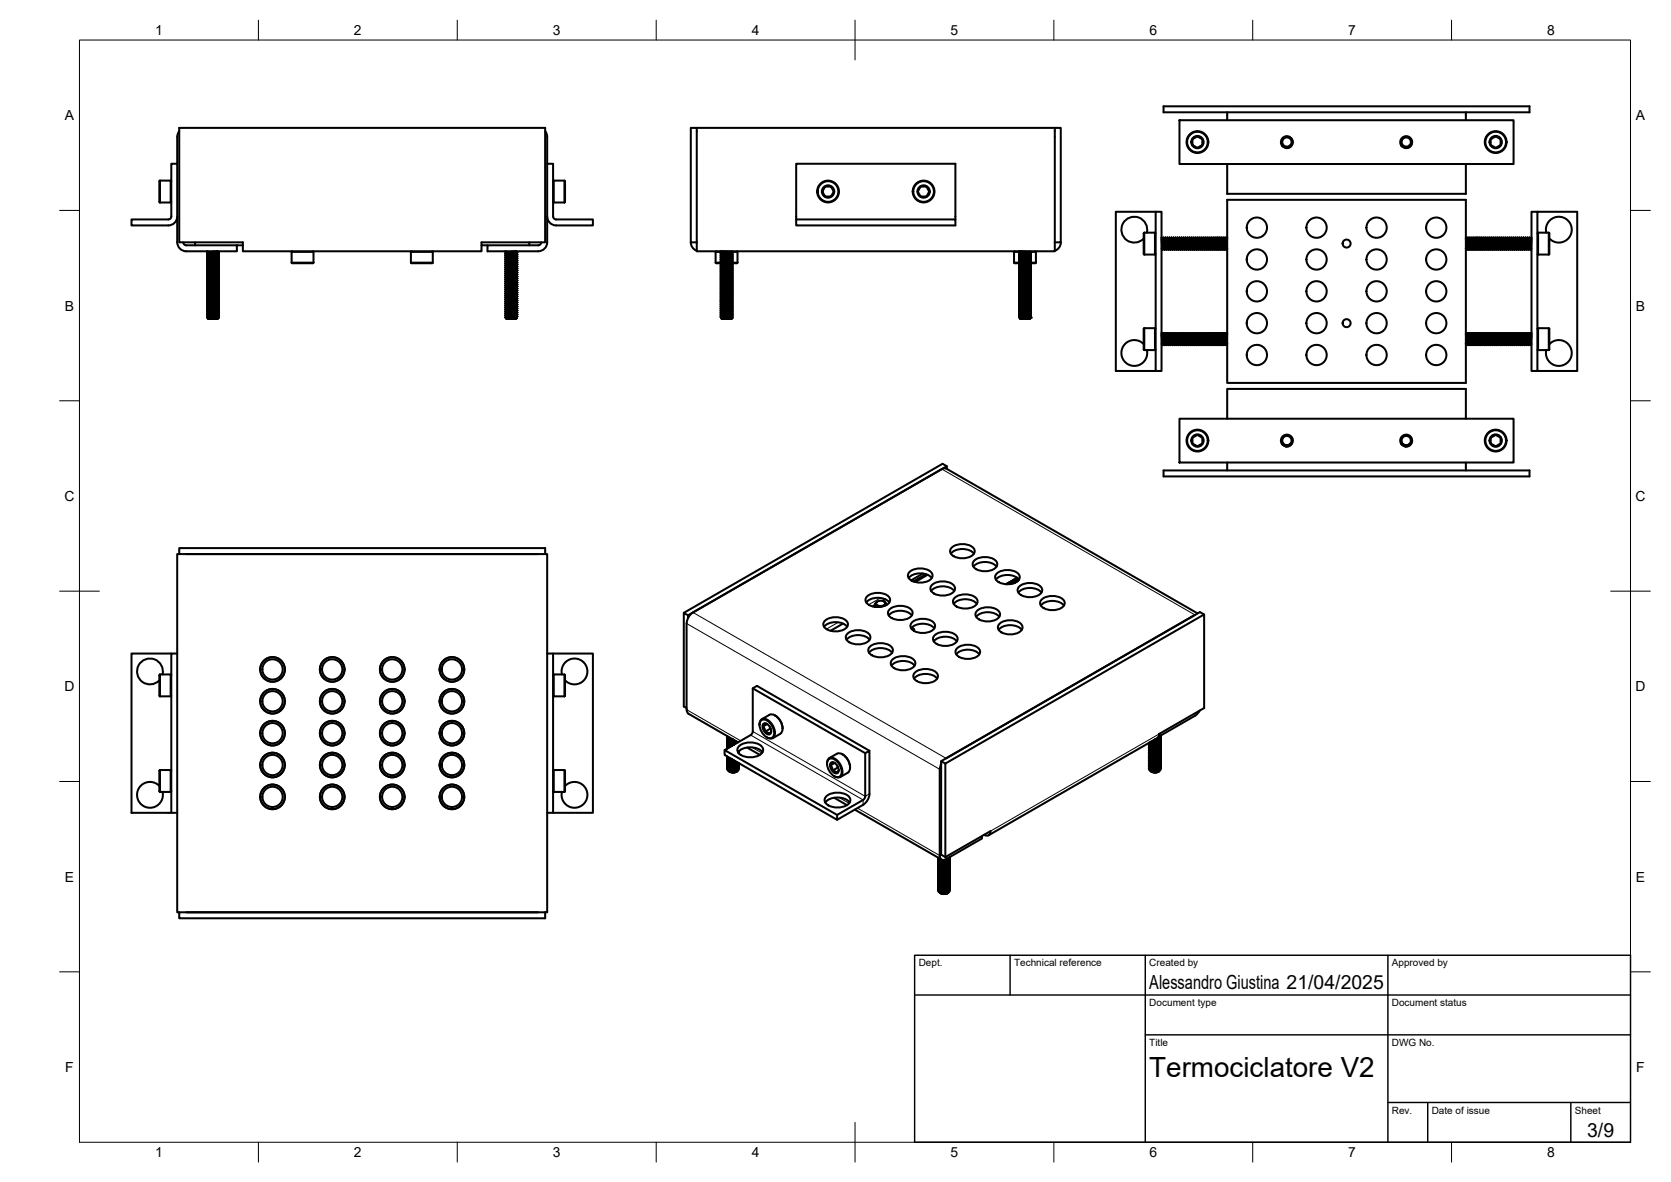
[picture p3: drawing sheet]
<svg xmlns="http://www.w3.org/2000/svg" width="420mm" height="297mm" viewBox="0 0 420 297" stroke-linecap="round" stroke-linejoin="round" font-family="sans-serif">
<defs><g id="words">
<text font-size="7" x="289" y="270.6">Termociclatore V2</text>
<g font-size="4.9">
<text x="289" y="248.5">Alessandro Giustina 21/04/2025</text>
<text x="399.1" y="285.7">3/9</text>
</g>
<g font-size="3.5">
<text x="39" y="8.8">1</text>
<text x="89" y="8.8">2</text>
<text x="139" y="8.8">3</text>
<text x="189" y="8.8">4</text>
<text x="239" y="8.8">5</text>
<text x="289" y="8.8">6</text>
<text x="339" y="8.8">7</text>
<text x="389" y="8.8">8</text>
<text x="16.3" y="30.2">A</text>
<text x="411.3" y="30.2">A</text>
<text x="16.3" y="78">B</text>
<text x="411.3" y="78">B</text>
<text x="16.2" y="125.9">C</text>
<text x="411.2" y="125.9">C</text>
<text x="16.2" y="173.7">D</text>
<text x="411.2" y="173.7">D</text>
<text x="16.3" y="221.6">E</text>
<text x="411.3" y="221.6">E</text>
<text x="16.4" y="269.4">F</text>
<text x="411.4" y="269.4">F</text>
<text x="39" y="290.8">1</text>
<text x="89" y="290.8">2</text>
<text x="139" y="290.8">3</text>
<text x="189" y="290.8">4</text>
<text x="239" y="290.8">5</text>
<text x="289" y="290.8">6</text>
<text x="339" y="290.8">7</text>
<text x="389" y="290.8">8</text>
</g>
<g font-size="2.5">
<text x="231" y="242.9">Dept.</text>
<text x="255" y="242.9">Technical reference</text>
<text x="289" y="242.9">Created by</text>
<text x="350" y="242.9">Approved by</text>
<text x="289" y="252.8">Document type</text>
<text x="350" y="252.8">Document status</text>
<text x="289" y="262.9">Title</text>
<text x="350" y="262.9">DWG No.</text>
<text x="350" y="279.9">Rev.</text>
<text x="360" y="279.9">Date of issue</text>
<text x="396" y="279.9">Sheet</text>
</g>
</g></defs>
<!-- layer: Visible -->
<g fill="none" stroke="#000" stroke-width=".51">
<path d="M45.1 32.1h92v28.8h-16v2.2h-60v-2.2h-16zM45.1 33l-.5 1.4v26.5a2.25 2.25 0 0 0 2.2 2.2h12.8v-1.5M137.1 33l.4 .6 .1 .8v26.5a2.25 2.25 0 0 1-2.3 2.2h-12.7v-1.5h12.7a.75 .75 0 0 0 .8-.7M175.2 32.1h90M265.2 32.1h1.5v28.8h-1.5zM292.6 26.7h92v1.5h-92zM296.6 30.2h84v11h-84zM299.8 35l.2-.1a1.36 1.36 0 0 1 2.3 .3 1.36 1.36 0 0 1-1.4 1.9l-.3-.2a1.2 1.2 0 0 1-.8-1.7zM308.6 28.2v2M322.4 36.6l.9 .6M324.4 36.6a1.38 1.38 0 0 1-2.2-.3 1.38 1.38 0 0 1 .9-2 1.5 1.5 0 0 1 2 1.3 1.5 1.5 0 0 1-1.8 1.6 1.4 1.4 0 0 0 1.7-1 1.4 1.4 0 0 0-.9-1.7 1.4 1.4 0 0 0-1.8 .9 1.23 1.23 0 0 0 1.3 1.5M352.4 36.6l.9 .6"/>
<path d="M354.4 36.6a1.38 1.38 0 0 1-2.3-.3 1.38 1.38 0 0 1 1-2 1.5 1.5 0 0 1 2 1.3 1.5 1.5 0 0 1-1.8 1.6 1.4 1.4 0 0 0 1.7-1 1.4 1.4 0 0 0-1-1.7 1.4 1.4 0 0 0-1.7 1.1 1.23 1.23 0 0 0 1.3 1.3M368.6 28.2v2M374.8 35l.2-.1a1.36 1.36 0 0 1 2.3 .3 1.36 1.36 0 0 1-1.4 1.9l-.3-.2a1.19 1.19 0 0 1-.8-1.7zM40.2 45.4l-.1 .1v5.2l.1 .2M40.2 45.4v5.5M40.2 45.4h2.7M42.9 45.4v5.5M42.9 45.4l.2 .1M43.1 50.7l-.2 .2h-2.7M44.6 41.2h-1.5v13.2a.75 .75 0 0 1-.8 .7h-9.2v1.5h9.2a2.25 2.25 0 0 0 2.3-2.2M137.6 54.4a2.25 2.25 0 0 0 2.2 2.2M137.6 41.2h1.5v13.2"/>
<path d="M139.1 50.7l.1 .2M139.1 54.4a.75 .75 0 0 0 .7 .7M139.2 45.4h2.7l.2 .1v5.2l-.2 .2M139.2 45.4v5.5M139.2 50.9h2.7M139.2 45.4l-.1 .1M139.8 55.1h9.3v1.5h-9.3M141.9 45.4v5.5M200.2 55.1v1.5h40v-1.5h-40v-13.9h40v13.9M207.5 46.9h.2a1.35 1.35 0 0 1 1.8 1.4 1.35 1.35 0 0 1-2.1 .9l-.2-.3a1.23 1.23 0 0 1 .2-1.8zM231.5 46.9h.2a1.35 1.35 0 0 1 1.9 1.4 1.35 1.35 0 0 1-2.2 .9l-.2-.3a1.23 1.23 0 0 1 .2-1.8zM287.7 58.5l-.1 .1v5.2l.1 .2"/>
<path d="M287.7 58.5v5.5M287.7 58.5h2.7M288.4 58.5a3.2 3.2 0 0 0-3.6-4 3.2 3.2 0 0 0-2.5 4.7 3.2 3.2 0 0 0 5.3 .7M290.4 58.5v5.5M290.4 58.5l.2 .1M290.6 53.2h-10v40h11.5v-40h-1.5v40M292.5 59.7l.3 3M292.5 59.7h.1M292.5 59.7l-.2 .4M292.6 59.7l.2 3M292.6 59.7l.2 .4M293 59.7l.3 3"/>
<path d="M293 59.7l-.2 .4M293 59.7h.1M293.1 59.7l.2 3M293.1 59.7l.2 .4M293.5 59.7l.3 3M293.5 59.7h.1M293.5 59.7l-.2 .4M293.6 59.7l.2 3M293.6 59.7l.2 .4M294 59.7l.3 3M294 59.7h.1M294 59.7l-.2 .4"/>
<path d="M294.1 59.7l.2 3M294.1 59.7l.2 .4M294.5 59.7l.2 3M294.5 59.7l-.2 .4M294.5 59.7h.1M294.6 59.7l.2 3M294.6 59.7l.2 .4M295 59.7l.3 3M295 59.7h.1M295 59.7l-.2 .4M295.1 59.7l.2 3M295.1 59.7l.2 .4"/>
<path d="M295.5 59.7l.3 3M295.5 59.7h.1M295.5 59.7l-.2 .4M295.6 59.7l.2 3M295.6 59.7l.2 .4M296 59.7l.2 3M296 59.7h.1M296 59.7l-.2 .4M296.1 59.7l.2 3M296.1 59.7l.2 .4M296.5 59.7l.3 3M296.5 59.7h.1"/>
<path d="M296.5 59.7l-.2 .4M296.6 59.7l.2 3M296.6 59.7l.2 .4M297 59.7l.3 3M297 59.7l-.2 .4M297 59.7h.1M297.1 59.7l.2 3M297.1 59.7l.2 .4M297.5 59.7l.3 3M297.5 59.7h.1M297.5 59.7l-.2 .4M297.6 59.7l.2 3"/>
<path d="M297.6 59.7l.2 .4M298 59.7l.3 3M298 59.7h.1M298 59.7l-.2 .4M298.1 59.7l.2 3M298.1 59.7l.2 .4M298.5 59.7l.2 3M298.5 59.7l-.2 .4M298.5 59.7h.1M298.6 59.7l.2 3M298.6 59.7l.2 .4M299 59.7l.3 3"/>
<path d="M299 59.7h.1M299 59.7l-.2 .4M299.1 59.7l.2 3M299.1 59.7l.2 .4M299.5 59.7l.3 3M299.5 59.7h.1M299.5 59.7l-.2 .4M299.6 59.7l.2 3M299.6 59.7l.2 .4M300 59.7l.3 3 .2-.3M300 59.7l.2 3M300 59.7l-.2 .4"/>
<path d="M300.1 59.7l.2 .4M300.5 59.7l.3 3M300.5 59.7h.1M300.5 59.7l-.2 .4M300.6 59.7l.2 3M300.6 59.7l.2 .4M301 59.7h.1M301.1 59.7l.2 3 .2-.3-.2-2.3M301.1 59.7l.2 .4M301.5 59.7l.3 3M301.5 59.7l-.2 .4M301.6 59.7l.2 .4"/>
<path d="M302 59.7l.3 3M302 59.7h.1M302 59.7l-.2 .4M302.1 59.7l.2 3M302.1 59.7l.2 .4M302.5 59.7l.2 3M302.5 59.7l-.2 .4M302.5 59.7h.1M302.6 59.7l.2 3 .2-.3M302.6 59.7l.2 .4M303 59.7l.3 3M303 59.7h.1"/>
<path d="M303 59.7l-.2 .4M303.1 59.7l.2 3M303.1 59.7l.2 .4M303.5 59.7l.3 3M303.5 59.7h.1M303.5 59.7l-.2 .4M303.6 59.7l.2 3M303.6 59.7l.2 .4M304 59.7l.2 3M304 59.7h.1M304 59.7l-.2 .4M304.1 59.7l.2 3"/>
<path d="M304.1 59.7l.2 .4M304.5 59.7l.3 3M304.5 59.7h.1M304.5 59.7l-.2 .4M304.6 59.7l.2 3M304.6 59.7l.2 .4M305 59.7l.3 3M305 59.7l-.2 .4M305 59.7h.1M305.1 59.7l.2 3M305.1 59.7l.2 .4M305.5 59.7l.3 3"/>
<path d="M305.5 59.7h.1M305.5 59.7l-.2 .4M305.6 59.7l.2 3M305.6 59.7l.2 .4M306 59.7l.3 3M306 59.7h.1M306 59.7l-.2 .4M306.1 59.7l.2 3M306.1 59.7l.2 .4M306.5 59.7l.2 3M306.5 59.7l-.2 .4M306.5 59.7h.1"/>
<path d="M306.6 59.7l.2 3M306.6 59.7l.2 .4M307 59.7l.3 3M307 59.7h.1M307 59.7l-.2 .4M307.1 59.7l.2 3M307.1 59.7l.2 .4M307.5 59.7l.3 3M307.5 59.7h.1M307.5 59.7l-.2 .4M307.6 59.7l.2 3M307.6 59.7l.2 .4"/>
<path d="M308 59.7l.3 3M308 59.7h.1M308 59.7l-.2 .4M308.1 59.7l.2 3M308.1 59.7l.2 .4M308.5 59.7l.1 .4M308.5 59.7h.1M308.5 59.7l-.2 .4M308.6 50.2h60v46h-60zM308.6 41.2v7.5h60v-7.5M368.6 59.7h.1M368.6 59.7v.4"/>
<path d="M368.6 59.7l.2 .4M369.1 59.7l-.2 .4M369.1 59.7l-.3 3M369.1 59.7h.1M369.1 59.7l-.2 3M369.1 59.7l.2 .4M369.6 59.7l-.3 3M369.6 59.7h.1M369.6 59.7l-.2 .4M369.6 59.7l.2 .4M370.1 59.7l-.3 3M370.1 59.7h.1"/>
<path d="M370.1 59.7l-.2 .4M370.1 59.7l-.2 3M370.1 59.7l.2 .4M370.6 59.7l-.3 3M370.6 59.7h.1M370.6 59.7l-.2 .4M370.6 59.7l-.2 3M370.6 59.7l.2 .4M371.1 59.7l-.3 3M371.1 59.7h.1M371.1 59.7l-.2 .4M371.1 59.7l-.2 3"/>
<path d="M371.1 59.7l.2 .4M371.6 59.7l-.2 .4M371.6 59.7l-.3 3M371.6 59.7h.1M371.6 59.7l-.2 3M371.6 59.7l.2 .4M372.1 59.7l-.3 3M372.1 59.7h.1M372.1 59.7l-.2 .4M372.2 59.7l-.3 3M372.2 59.7l.1 .4M372.6 59.7l-.3 3"/>
<path d="M372.6 59.7h.1M372.6 59.7l-.2 .4M372.6 59.7l-.2 3M372.6 59.7l.2 .4M373.1 59.7l-.2 .4M373.1 59.7l-.3 3M373.1 59.7h.1M373.1 59.7l-.2 3M373.1 59.7l.2 .4M373.6 59.7l-.3 3M373.6 59.7h.1M373.6 59.7l-.2 .4"/>
<path d="M373.6 59.7l-.2 3M373.6 59.7l.2 .4M374.1 59.7l-.3 3M374.1 59.7h.1M374.1 59.7l-.2 .4M374.1 59.7l-.2 3M374.1 59.7l.2 .4M374.6 59.7l-.3 3M374.6 59.7h.1M374.6 59.7l-.2 .4M374.6 59.7l-.2 3M374.6 59.7l.2 .4"/>
<path d="M375.1 59.7l-.3 3M375.1 59.7h.1M375.1 59.7l-.2 .4M375.1 59.7l-.2 3M375.1 59.7l.2 .4M375.6 59.7l-.2 .4M375.6 59.7l-.3 3M375.6 59.7h.1M375.6 59.7l-.2 3M375.6 59.7l.2 .4M376.1 59.7l-.3 3M376.1 59.7h.1"/>
<path d="M376.1 59.7l-.2 .4M376.2 59.7l-.3 3M376.2 59.7l.1 .4M376.6 59.7l-.3 3M376.6 59.7h.1M376.6 59.7l-.2 .4M376.6 59.7l-.2 3M376.6 59.7l.2 .4M377.1 59.7l-.2 .4M377.1 59.7l-.2 3M377.1 59.7l-.3 3-.2-.3M377.1 59.7l.2 .4"/>
<path d="M377.6 59.7l-.3 3M377.6 59.7h.1M377.6 59.7l-.2 .4M377.6 59.7l.2 .4M378.1 59.7l-.3 3M378.1 59.7h.1M378.1 59.7l-.2 .4M378.1 59.7l-.2 3M378.1 59.7l.2 .4M378.6 59.7l-.3 3-.2-.3M378.6 59.7h.1M378.6 59.7l-.2 .4"/>
<path d="M379.1 59.7l-.3 3M379.1 59.7h.1M379.1 59.7l-.2 .4M379.1 59.7l.2 .4M379.6 59.7l-.2 .4M379.6 59.7l-.3 3M379.6 59.7h.1M379.6 59.7l-.2 3M379.6 59.7l.2 .4M380.1 59.7l-.3 3-.2-.3M380.1 59.7h.1M380.1 59.7l-.2 .4"/>
<path d="M380.6 59.7l-.3 3M380.6 59.7h.1M380.6 59.7l-.2 .4M380.6 59.7l-.2 3M380.6 59.7l.2 .4M381.1 59.7l-.2 .4M381.1 59.7l-.3 3M381.1 59.7h.1M381.1 59.7l-.2 3M381.1 59.7l.2 .4M381.6 59.7l-.3 3M381.6 59.7h.1"/>
<path d="M381.6 59.7l-.2 .4M381.6 59.7l-.2 3M381.6 59.7l.2 .4M382.1 59.7l-.3 3M382.1 59.7h.1M382.1 59.7l-.2 .4M382.1 59.7l-.2 3M382.1 59.7l.2 .4M382.6 59.7l-.3 3M382.6 59.7h.1M382.6 59.7l-.2 .4M382.7 59.7l-.3 3"/>
<path d="M382.7 59.7l.1 .4M383.1 59.7l-.3 3M383.1 59.7h.1M383.1 59.7l-.2 .4M383.1 59.7l-.2 3M383.1 59.7l.2 .4M383.6 59.7l-.2 .4M383.6 59.7l-.3 3M383.6 59.7h.1M383.6 59.7l-.2 3M383.6 59.7l.2 .4M384.1 59.7l-.3 3"/>
<path d="M384.1 59.7h.1M384.1 59.7l-.2 .4M384.2 59.7l-.3 3M384.2 59.7l.1 .4M384.6 59.7l-.3 3M384.6 59.7h.1M384.6 59.7l-.2 .4M384.6 59.7l-.2 3M384.6 59.7l.2 .4M386.6 53.2h10v40h-11.5v-40h1.5v40M386.7 58.5h2.7l.2 .1v5.2l-.2 .2M386.7 58.5v5.5"/>
<path d="M386.7 58.5l-.1 .1M388.8 58.5a3.2 3.2 0 0 1 3.5-4 3.2 3.2 0 0 1 2.6 4.7 3.2 3.2 0 0 1-5.3 .7M389.4 58.5v5.5M46.1 60.9a.75 .75 0 0 0 .7 .7h14.3M49.1 60.9v.7M52.1 75.7l3 .3M52.1 76.7l3 .3M52.1 77.2l3 .3M52.1 78.2l3 .3M52.1 78.7l3 .3M52.1 79.2l3 .3M52.1 79.7l1.2 .1"/>
<path d="M52.1 63.2l3 .3M52.1 63.7l3 .3M52.1 64.7l3 .3M52.1 65.7l3 .3M52.1 66.2l3 .3M52.1 66.7l3 .3M52.1 67.2l3 .3M52.1 67.7l3 .3M52.1 68.2l3 .3M52.1 68.7l3 .3M52.1 69.2l3 .3M52.1 69.7l3 .3"/>
<path d="M52.1 70.2l3 .3M52.1 70.7l3 .3M52.1 71.2l3 .3M52.1 71.7l3 .3M52.1 72.2l3 .3M52.1 72.7l3 .3M52.1 73.2l3 .3M52.1 73.7l3 .3M52.1 74.2l3 .3M52.1 74.7l3 .3M52.1 64.3l3 .2-.4 .2M52.1 63.8l3 .2"/>
<path d="M52.1 63.3l3 .2M52.1 79.7l.3 .1M52.1 79.3l3 .2-.4 .2M52.1 78.8l3 .2M52.1 77.8l3 .2-.4 .2M52.1 77.3l3 .2M52.1 76.7l3 .3-.4 .2M52.1 76.3l3 .2M52.1 75.8l3 .2M52.1 75.3l3 .3M52.1 74.8l3 .2M52.1 74.3l3 .2"/>
<path d="M52.1 73.8l3 .2M52.1 73.3l3 .2M52.1 72.8l3 .2M52.1 72.3l3 .2M52.1 71.8l3 .2M52.1 71.3l3 .3M52.1 70.8l3 .2M52.1 70.3l3 .2M52.1 69.8l3 .2M52.1 69.3l3 .2M52.1 68.8l3 .2M52.1 68.3l3 .2"/>
<path d="M52.1 67.8l3 .2M52.1 67.2l3 .3-.4 .2M52.1 66.8l3 .2M52.1 66.3l3 .2M52.1 65.7l3 .3-.4 .2M52.1 65.3l3 .2M52.1 79.8l.4 .2 1.9 .2h.3l.3-.3-1.7-.1M52.1 76.7l.3-.2 2.3 .3M52.1 67.2l.3-.2 2.3 .3M52.1 65.7l.3-.2 2.3 .3M52.1 79.3l.4 .2 2.2 .2M52.1 78.8l.4 .2 2.2 .2"/>
<path d="M52.1 78.3l.6 .2 2 .2M52.1 77.8l.4 .2 2.2 .3M52.1 77.3l.4 .2 2.2 .2M52.1 76.8l.6 .2 2 .2M52.1 76.3l.4 .2 2.2 .3M52.1 75.8l.4 .2 2.2 .2M52.1 75.3l.4 .2 2.2 .2M52.1 74.8l.4 .2 2.2 .2M52.1 74.3l.6 .2 2 .2M52.1 73.8l.4 .2 2.2 .2M52.1 73.3l.4 .2 2.2 .2M52.1 72.8l.6 .2 2 .2"/>
<path d="M52.1 72.3l.4 .2 2.2 .2M52.1 71.8l.4 .2 2.2 .2M52.1 71.3l.6 .2 2 .2M52.1 70.8l.4 .2 2.2 .2M52.1 70.3l.6 .2 2 .2M52.1 69.8l.4 .2 2.2 .2M52.1 69.3l.4 .2 2.2 .2M52.1 68.8l.6 .2 2 .2M52.1 68.3l.4 .2 2.2 .2M52.1 67.8l.4 .2 2.2 .2M52.1 67.3l.6 .2 2 .2M52.1 66.8l.4 .2 2.2 .3"/>
<path d="M52.1 66.3l.4 .2 2.2 .2M52.1 65.8l.4 .2 2.2 .2M52.1 65.3l.4 .2 2.2 .3M52.1 64.8l.6 .2 2 .2M52.1 64.3l.4 .2 2.2 .2M52.1 63.8l.4 .2 2.2 .2M52.1 63.3l.6 .2 2 .2M52.1 63.2v.1M52.1 63.7v.1M52.1 64.2v.1M52.1 65.2v.1M52.1 66.2v.1"/>
<path d="M52.1 66.7v.1M52.1 67.7v.1M52.1 68.2v.1M52.1 68.7v.1M52.1 69.2v.1M52.1 69.7v.1M52.1 70.2v.1M52.1 70.7v.1M52.1 71.2v.1M52.1 71.7v.1M52.1 72.2v.1M52.1 72.7v.1"/>
<path d="M52.1 73.2v.1M52.1 73.7v.1M52.1 74.2v.1M52.1 74.7v.1M52.1 75.2v.1M52.1 75.7v.1M52.1 76.2v.1M52.1 77.2v.1M52.1 77.7v.1M52.1 78.7v.1M52.1 79.2v.1M52.2 63.1l-.1 .1"/>
<path d="M52.4 79.8h.9M52.4 79.8l2 .4-2-.2M52.4 76l-.3 .2 3 .3M52.4 77.5l-.3 .2 3 .3M52.4 65l-.3 .2 3 .3M52.4 79.5l2.3 .3M52.4 79l2.3 .3M52.4 78.5l2.3 .3M52.4 78l2.3 .3M52.4 77.5l2.3 .3M52.4 77l2.3 .3M52.4 76l2.3 .3"/>
<path d="M52.4 75.5l2.3 .3M52.4 74.5l2.3 .3M52.4 74l2.3 .3M52.4 73.5l2.3 .3M52.4 73l2.3 .3M52.4 72.5l2.3 .3M52.4 72l2.3 .3M52.4 71.5l2.3 .3M52.4 71l2.3 .3M52.4 70.5l2.3 .3M52.4 70l2.3 .3M52.4 69.5l2.3 .3"/>
<path d="M52.4 69l2.3 .3M52.4 68.5l2.3 .3M52.4 68l2.3 .3M52.4 67.5l2.3 .3M52.4 66.5l2.3 .3M52.4 66l2.3 .3M52.4 65l2.3 .3M52.4 64.5l2.3 .3M52.4 63.5l2.3 .3M52.4 63.5h.1M52.4 64.5h.1M52.4 65h.1"/>
<path d="M52.4 66h.1M52.4 66.5h.1M52.4 67.5h.1M52.4 68h.1M52.4 68.5h.1M52.4 69h.1M52.4 69.5h.1M52.4 70h.1M52.4 70.5h.1M52.4 71h.1M52.4 71.5h.1M52.4 72h.1"/>
<path d="M52.4 72.5h.1M52.4 73h.1M52.4 73.5h.1M52.4 74h.1M52.4 74.5h.1M52.4 75.5h.1M52.4 76h.1M52.4 77h.1M52.4 77.5h.1M52.4 78h.1M52.4 78.5h.1M52.4 79h.1"/>
<path d="M52.4 79.5h.1M52.4 80h.1M52.4 63.5l-.3 .2M52.4 64.5l-.3 .2M52.4 66l-.3 .2M52.4 66.5l-.3 .2M52.4 67.5l-.3 .2M52.4 68l-.3 .2M52.4 68.5l-.3 .2M52.4 69l-.3 .2M52.4 69.5l-.3 .2M52.4 70l-.3 .2"/>
<path d="M52.4 70.5l-.3 .2M52.4 71l-.3 .2M52.4 71.5l-.3 .2M52.4 72l-.3 .2M52.4 72.5l-.3 .2M52.4 73l-.3 .2M52.4 73.5l-.3 .2M52.4 74l-.3 .2M52.4 74.5l-.3 .2M52.4 75.5l-.3 .2M52.4 77l-.3 .2M52.4 78l-.3 .2"/>
<path d="M52.4 78.5l-.3 .2M52.4 79l-.3 .2M52.4 79.5l-.3 .2M53.6 63.1l1.1 .2M54.4 63.1l.3 .1M54.7 64.3l-2.3-.3-.3 .2 3 .3M54.7 75.3l-2.3-.3-.3 .2 3 .3M54.7 63.2v.1M54.7 63.7v.1M54.7 64.2v.1M54.7 64.7v.1M54.7 65.2v.1"/>
<path d="M54.7 66.2v.1M54.7 66.7v.1M54.7 67.7v.1M54.7 68.2v.1M54.7 68.7v.1M54.7 69.2v.1M54.7 69.7v.1M54.7 70.2v.1M54.7 70.7v.1M54.7 71.2v.1M54.7 71.7v.1M54.7 72.2v.1"/>
<path d="M54.7 72.7v.1M54.7 73.2v.1M54.7 73.7v.1M54.7 74.2v.1M54.7 74.7v.1M54.7 75.2v.1M54.7 75.7v.1M54.7 76.2v.1M54.7 77.2v.1M54.7 77.7v.1M54.7 78.7v.1M54.7 79.2v.1"/>
<path d="M54.7 79.7v.1M54.7 79.8l.3 .1M54.7 79.3l.4 .2M54.7 78.8l.4 .2M54.7 78.3l.4 .2M54.7 77.8l.4 .2M54.7 77.3l.4 .2M54.7 76.8l.4 .2M54.7 76.3l.4 .2M54.7 75.8l.4 .2M54.7 75.3l.4 .2M54.7 74.8l.4 .2"/>
<path d="M54.7 74.3l.4 .2M54.7 73.8l.4 .2M54.7 73.3l.4 .2M54.7 72.8l.4 .2M54.7 72.3l.4 .2M54.7 71.8l.4 .2M54.7 71.3l.4 .2M54.7 70.8l.4 .2M54.7 70.3l.4 .2M54.7 69.8l.4 .2M54.7 69.3l.4 .2M54.7 68.8l.4 .2"/>
<path d="M54.7 68.3l.4 .2M54.7 67.8l.4 .2M54.7 67.3l.4 .2M54.7 66.8l.4 .2M54.7 66.3l.4 .2M54.7 65.8l.4 .2M54.7 65.3l.4 .2M54.7 64.8l.4 .2M54.7 64.3l.4 .2M54.7 63.8l.4 .2M54.7 63.3l.4 .2M54.9 63.1l-.2 .1"/>
<path d="M55.1 79l-.4 .2M55.1 78.5l-.4 .2M55.1 77.5l-.4 .2M55.1 76.5l-.4 .2M55.1 76l-.4 .2M55.1 75.6l-.4 .1M55.1 75l-.4 .2M55.1 74.5l-.4 .2M55.1 74l-.4 .2M55.1 73.5l-.4 .2M55.1 73l-.4 .2M55.1 72.5l-.4 .2"/>
<path d="M55.1 72l-.4 .2M55.1 71.6l-.4 .1M55.1 71l-.4 .2M55.1 70.5l-.4 .2M55.1 70l-.4 .2M55.1 69.5l-.4 .2M55.1 69l-.4 .2M55.1 68.5l-.4 .2M55.1 68l-.4 .2M55.1 67l-.4 .2M55.1 66.5l-.4 .2M55.1 65.5l-.4 .2"/>
<path d="M55.1 65l-.4 .2M55.1 64l-.4 .2M55.1 63.5l-.4 .2M55.1 63.5h.1M55.1 64.5h.1M55.1 65h.1M55.1 66h.1M55.1 66.5h.1M55.1 67.5h.1M55.1 68h.1M55.1 68.5h.1M55.1 69h.1"/>
<path d="M55.1 69.5h.1M55.1 70h.1M55.1 70.5h.1M55.1 71h.1M55.1 71.5h.1M55.1 72h.1M55.1 72.5h.1M55.1 73h.1M55.1 73.5h.1M55.1 74h.1M55.1 74.5h.1M55.1 75.5h.1"/>
<path d="M55.1 76h.1M55.1 77h.1M55.1 78h.1M55.1 78.5h.1M55.1 79h.1M55.1 79.5h.1M73.3 66l.2 .2h5.2l.1-.2M73.3 66h5.5M73.3 63.3h5.5M73.3 63.3v2.7M73.5 63.1l-.2 .2M78.7 63.1l.1 .2v2.7"/>
<path d="M103.3 66l.2 .2h5.2l.1-.2M103.3 66h5.5M103.3 63.3h5.5M103.3 63.3v2.7M103.5 63.1l-.2 .2M108.7 63.1l.1 .2v2.7M121.1 61.6h1.5M127.1 64.2l3 .3-.3 .2M127.1 63.7l3 .3M127.1 63.2l3 .3M127.1 79.7l.3 .1M127.1 79.2l3 .3-.3 .2"/>
<path d="M127.1 78.7l3 .3M127.1 78.2l3 .3M127.1 77.7l3 .3-.3 .2M127.1 77.2l3 .3M127.1 76.7l3 .3-.3 .2M127.1 76.2l3 .3M127.1 75.7l3 .3M127.1 75.2l3 .4M127.1 74.7l3 .3M127.1 74.2l3 .3M127.1 73.7l3 .3M127.1 73.2l3 .3"/>
<path d="M127.1 72.7l3 .3M127.1 72.2l3 .3M127.1 71.7l3 .3M127.1 71.2l3 .4M127.1 70.7l3 .3M127.1 70.2l3 .3M127.1 69.7l3 .3M127.1 69.2l3 .3M127.1 68.7l3 .3M127.1 68.2l3 .3M127.1 67.7l3 .3M127.1 67.2l3 .3-.3 .2"/>
<path d="M127.1 66.7l3 .3M127.1 66.2l3 .3M127.1 65.7l3 .3-.3 .2M127.1 65.2l3 .3M127.1 64.7l3 .3M127.1 79.8l.3 .2M127.1 79.3l.3 .2M127.1 78.8l.3 .2M127.1 78.3l.3 .2M127.1 77.8l.3 .2M127.1 77.3l.3 .2M127.1 76.8l.3 .2"/>
<path d="M127.1 76.3l.3 .2M127.1 75.8l.3 .2M127.1 75.3l.3 .2M127.1 74.8l.3 .2M127.1 74.3l.3 .2M127.1 73.8l.3 .2M127.1 73.3l.3 .2M127.1 72.8l.3 .2M127.1 72.3l.3 .2M127.1 71.8l.3 .2M127.1 71.3l.3 .2M127.1 70.8l.3 .2"/>
<path d="M127.1 70.3l.3 .2M127.1 69.8l.3 .2M127.1 69.3l.3 .2M127.1 68.8l.3 .2M127.1 68.3l.3 .2M127.1 67.8l.3 .2M127.1 67.3l.3 .2M127.1 66.8l.3 .2M127.1 66.3l.3 .2M127.1 65.8l.3 .2M127.1 65.3l.3 .2M127.1 64.8l.3 .2"/>
<path d="M127.1 64.3l.3 .2M127.1 63.8l.3 .2M127.1 63.3l.3 .2M127.2 63.1l2.9 .4M127.4 79.8h.9M127.4 79.8l2 .4-2-.2M127.4 75.5l-.3 .2 3 .3M127.4 76l-.3 .2 3 .3M127.4 76.5l-.3 .2 3 .3M127.4 77l-.3 .2 3 .3M127.4 77.5l-.3 .2 3 .3M127.4 78l-.3 .2 3 .3"/>
<path d="M127.4 78.5l-.3 .2 3 .3M127.4 79l-.3 .2 3 .3M127.4 79.5l-.3 .2 1.2 .1M127.4 63.5l-.3 .2 3 .3M127.4 64l-.3 .2 3 .3M127.4 64.5l-.3 .2 3 .3M127.4 65l-.3 .2 3 .3M127.4 65.5l-.3 .2 3 .3M127.4 66l-.3 .2 3 .3M127.4 66.5l-.3 .2 3 .3M127.4 67l-.3 .2 3 .3M127.4 67.5l-.3 .2 3 .3"/>
<path d="M127.4 68l-.3 .2 3 .3M127.4 68.5l-.3 .2 3 .3M127.4 69l-.3 .2 3 .3M127.4 69.5l-.3 .2 3 .3M127.4 70l-.3 .2 3 .3M127.4 70.5l-.3 .2 3 .3M127.4 71l-.3 .2 3 .3M127.4 71.5l-.3 .2 3 .3M127.4 72l-.3 .2 3 .3M127.4 72.5l-.3 .2 3 .3M127.4 73l-.3 .2 3 .3M127.4 73.5l-.3 .2 3 .3"/>
<path d="M127.4 74l-.3 .2 3 .3M127.4 74.5l-.3 .2 3 .3M127.4 75l-.3 .2 3 .3M127.4 79.5l2.3 .3M127.4 79l2.3 .3M127.4 78.5l2.3 .3M127.4 78l2.3 .3M127.4 77.5l2.3 .3M127.4 77l2.3 .3M127.4 76.5l2.3 .3M127.4 76l2.3 .3M127.4 75.5l2.3 .3"/>
<path d="M127.4 75l2.3 .3M127.4 74.5l2.3 .3M127.4 74l2.3 .3M127.4 73.5l2.3 .3M127.4 73l2.3 .3M127.4 72.5l2.3 .3M127.4 72l2.3 .3M127.4 71.5l2.3 .3M127.4 71l2.3 .3M127.4 70.5l2.3 .3M127.4 70l2.3 .3M127.4 69.5l2.3 .3"/>
<path d="M127.4 69l2.3 .3M127.4 68.5l2.3 .3M127.4 68l2.3 .3M127.4 67.5l2.3 .3M127.4 67l2.3 .3M127.4 66.5l2.3 .3M127.4 66l2.3 .3M127.4 65.5l2.3 .3M127.4 65l2.3 .3M127.4 64.5l2.3 .3M127.4 64l2.3 .3M127.4 63.5l2.3 .3"/>
<path d="M127.4 79.5l2.4 .2M127.4 79l2.4 .2M127.4 78.5l2.4 .2M127.4 78l2.4 .3M127.4 77.5l2.4 .2M127.4 77l2.4 .2M127.4 76.5l2.4 .3M127.4 76l2.4 .2M127.4 75.5l2.4 .2M127.4 75l2.4 .2M127.4 74.5l2.4 .2M127.4 74l2.4 .2"/>
<path d="M127.4 73.5l2.4 .2M127.4 73l2.4 .2M127.4 72.5l2.4 .2M127.4 72l2.4 .2M127.4 71.5l2.4 .2M127.4 71l2.4 .2M127.4 70.5l2.4 .2M127.4 70l2.4 .2M127.4 69.5l2.4 .2M127.4 69l2.4 .2M127.4 68.5l2.4 .2M127.4 68l2.4 .2"/>
<path d="M127.4 67.5l2.4 .2M127.4 67l2.4 .3M127.4 66.5l2.4 .2M127.4 66l2.4 .2M127.4 65.5l2.4 .3M127.4 65l2.4 .2M127.4 64.5l2.4 .2M127.4 64l2.4 .2M127.4 63.5l2.4 .2M127.4 63.5h.1M127.4 64.5h.1M127.4 65h.1"/>
<path d="M127.4 66h.1M127.4 66.5h.1M127.4 67.5h.1M127.4 68h.1M127.4 68.5h.1M127.4 69h.1M127.4 69.5h.1M127.4 70h.1M127.4 70.5h.1M127.4 71h.1M127.4 71.5h.1M127.4 72h.1"/>
<path d="M127.4 72.5h.1M127.4 73h.1M127.4 73.5h.1M127.4 74h.1M127.4 74.5h.1M127.4 75.5h.1M127.4 76h.1M127.4 77h.1M127.4 77.5h.1M127.4 78h.1M127.4 78.5h.1M127.4 79h.1"/>
<path d="M127.4 79.5h.1M127.4 80h.1M128.3 79.8l1.7 .1-.2 .3-2.4-.2M128.6 63.1l1.1 .2M129.4 63.1l.4 .1M129.7 79.8l.3 .1M129.7 79.3l.4 .2M129.7 78.8l.4 .2M129.7 78.3l.4 .2M129.7 77.8l.4 .2M129.7 77.3l.4 .2M129.7 76.8l.4 .2"/>
<path d="M129.7 76.3l.4 .2M129.7 75.8l.4 .2M129.7 75.3l.4 .2M129.7 74.8l.4 .2M129.7 74.3l.4 .2M129.7 73.8l.4 .2M129.7 73.3l.4 .2M129.7 72.8l.4 .2M129.7 72.3l.4 .2M129.7 71.8l.4 .2M129.7 71.3l.4 .2M129.7 70.8l.4 .2"/>
<path d="M129.7 70.3l.4 .2M129.7 69.8l.4 .2M129.7 69.3l.4 .2M129.7 68.8l.4 .2M129.7 68.3l.4 .2M129.7 67.8l.4 .2M129.7 67.3l.4 .2M129.7 66.8l.4 .2M129.7 66.3l.4 .2M129.7 65.8l.4 .2M129.7 65.3l.4 .2M129.7 64.8l.4 .2"/>
<path d="M129.7 64.3l.4 .2M129.7 63.8l.4 .2M129.7 63.3l.4 .2M129.8 63.2v.1M129.8 63.7v.1M129.8 64.2v.1M129.8 64.7v.1M129.8 65.2v.1M129.8 66.2v.1M129.8 66.7v.1M129.8 67.7v.1M129.8 68.2v.1"/>
<path d="M129.8 68.7v.1M129.8 69.2v.1M129.8 69.7v.1M129.8 70.2v.1M129.8 70.7v.1M129.8 71.2v.1M129.8 71.7v.1M129.8 72.2v.1M129.8 72.7v.1M129.8 73.2v.1M129.8 73.7v.1M129.8 74.2v.1"/>
<path d="M129.8 74.7v.1M129.8 75.2v.1M129.8 75.7v.1M129.8 76.2v.1M129.8 77.2v.1M129.8 77.7v.1M129.8 78.7v.1M129.8 79.2v.1M129.8 79.7v.1M129.9 63.1l-.1 .1M130.1 63.5h.1M130.1 64.5h.1"/>
<path d="M130.1 65h.1M130.1 66h.1M130.1 66.5h.1M130.1 67.5h.1M130.1 68h.1M130.1 68.5h.1M130.1 69h.1M130.1 69.5h.1M130.1 70h.1M130.1 70.5h.1M130.1 71h.1M130.1 71.5h.1"/>
<path d="M130.1 72h.1M130.1 72.5h.1M130.1 73h.1M130.1 73.5h.1M130.1 74h.1M130.1 74.5h.1M130.1 75.5h.1M130.1 76h.1M130.1 77h.1M130.1 78h.1M130.1 78.5h.1M130.1 79h.1"/>
<path d="M130.1 79.5h.1M130.1 79l-.3 .2M130.1 78.5l-.3 .2M130.1 77.5l-.3 .2M130.1 76.5l-.3 .2M130.1 76l-.3 .2M130.1 75.6l-.3 .1M130.1 75l-.3 .2M130.1 74.5l-.3 .2M130.1 74l-.3 .2M130.1 73.5l-.3 .2M130.1 73l-.3 .2"/>
<path d="M130.1 72.5l-.3 .2M130.1 72l-.3 .2M130.1 71.6l-.3 .1M130.1 71l-.3 .2M130.1 70.5l-.3 .2M130.1 70l-.3 .2M130.1 69.5l-.3 .2M130.1 69l-.3 .2M130.1 68.5l-.3 .2M130.1 68l-.3 .2M130.1 67l-.3 .2M130.1 66.5l-.3 .2"/>
<path d="M130.1 65.5l-.3 .2M130.1 65l-.3 .2M130.1 64l-.3 .2M130.1 63.5l-.3 .2M133.1 60.9v.7M173.7 60.9l.4 1.3 1.1 .8M173.7 60.9v-28.8h1.5v28.8M173.7 60.9h1.5M175.2 60.9v2.2h90v-2.2M179.9 66l.2 .2h1.1M179.9 66h1.4M179.9 63.3h1.5"/>
<path d="M179.9 63.3v2.7M180.1 63.1l-.2 .2M181.2 75.6l3 .2M181.2 76.1l3 .3M181.2 77.1l3 .3M181.2 78.1l3 .2M181.2 78.6l3 .3M181.2 79.1l3 .2M181.2 79.6l3 .2M181.2 63.6l3 .2M181.2 64.6l3 .2M181.2 65.1l3 .3"/>
<path d="M181.2 66.1l3 .2M181.2 66.6l3 .3M181.2 67.1l3 .2M181.2 67.6l3 .2M181.2 68.1l3 .3M181.2 68.6l3 .2M181.2 69.1l3 .2M181.2 69.6l3 .2M181.2 70.1l3 .2M181.2 70.6l3 .3M181.2 71.1l3 .2M181.2 71.6l3 .2"/>
<path d="M181.2 72.1l3 .3M181.2 72.6l3 .2M181.2 73.1l3 .2M181.2 73.6l3 .3M181.2 74.1l3 .2M181.2 74.6l3 .3M181.2 64.2l3 .2M181.2 63.7l3 .2M181.2 79.6l2.4 .2M181.2 79.2l3 .2-.3 .2M181.2 78.7l3 .2M181.2 78.1l3 .3"/>
<path d="M181.2 77.7l3 .2M181.2 77.2l3 .2M181.2 76.7l3 .2-.3 .2M181.2 76.2l3 .2M181.2 75.7l3 .2M181.2 75.2l3 .2M181.2 74.7l3 .2M181.2 74.2l3 .2M181.2 73.7l3 .2M181.2 73.2l3 .2M181.2 72.7l3 .2M181.2 72.2l3 .2"/>
<path d="M181.2 71.7l3 .2M181.2 71.1l3 .3M181.2 70.7l3 .2M181.2 70.2l3 .2M181.2 69.7l3 .2M181.2 69.2l3 .2M181.2 68.7l3 .2M181.2 68.2l3 .2M181.2 67.7l3 .2M181.2 67.1l3 .3-.3 .2M181.2 66.7l3 .2M181.2 66.2l3 .2"/>
<path d="M181.2 65.7l3 .2-.3 .2M181.2 65.2l3 .2M181.2 64.6l3 .3M181.2 63.6v.1M181.2 64.1v.1M181.2 65.1v.1M181.2 65.6v.1M181.2 66.1v.1M181.2 66.6v.1M181.2 67.6v.1M181.2 68.1v.1M181.2 68.6v.1"/>
<path d="M181.2 69.1v.1M181.2 69.6v.1M181.2 70.1v.1M181.2 70.6v.1M181.2 71.1h.1M181.2 71.6v.1M181.2 72.1v.1M181.2 72.6v.1M181.2 73.1v.1M181.2 73.6v.1M181.2 74.1v.1M181.2 74.6v.1"/>
<path d="M181.2 75.1v.1M181.2 75.6v.1M181.2 76.1v.1M181.2 76.6v.1M181.2 77.1v.1M181.2 77.6v.1M181.2 78.6v.1M181.2 79.1v.1M181.2 79.7l.3 .2M181.2 79.2l.3 .2M181.2 78.7l.3 .2M181.2 78.2l.3 .2"/>
<path d="M181.2 77.7l.3 .2M181.2 77.2l.3 .2M181.2 76.7l.3 .2M181.2 76.2l.3 .2M181.2 75.7l.3 .1M181.2 75.2l.3 .2M181.2 74.7l.3 .2M181.2 74.2l.3 .2M181.2 73.7l.3 .2M181.2 73.2l.3 .1M181.2 72.7l.3 .2M181.2 72.2l.3 .2"/>
<path d="M181.2 71.7l.3 .1M181.2 71.2l.3 .2M181.2 70.7l.3 .2M181.2 70.2l.3 .1M181.2 69.7l.3 .2M181.2 69.2l.3 .1M181.2 68.7l.3 .2M181.2 68.2l.3 .2M181.2 67.7l.3 .1M181.2 67.2l.3 .2M181.2 66.7l.3 .2M181.2 66.2l.3 .1"/>
<path d="M181.2 65.7l.3 .2M181.2 65.2l.3 .1M181.2 64.7l.3 .2M181.2 64.2l.3 .2M181.2 63.7l.3 .1M181.4 80l.1 .2h2.4M181.4 80l2.5 .2M181.5 76.4l-.3 .2 3 .2M181.5 77.4l-.3 .2 3 .3M181.5 63.9l-.3 .2 3 .2M181.5 65.4l-.3 .2 3 .2M181.5 74.9l-.3 .2 3 .2"/>
<path d="M181.5 63.4l-.3-.3 3 .3M181.5 79.9l2.4 .2M181.5 79.4l2.4 .3M181.5 78.9l2.4 .2M181.5 78.4l2.4 .3M181.5 77.9l2.4 .3M181.5 77.4l2.4 .2M181.5 76.9l2.4 .3M181.5 76.4l2.4 .3M181.5 75.9l2.4 .2M181.5 75.4l2.4 .3M181.5 74.9l2.4 .2"/>
<path d="M181.5 74.4l2.4 .3M181.5 73.9l2.4 .3M181.5 73.4l2.4 .2M181.5 72.9l2.4 .3M181.5 72.4l2.4 .3M181.5 71.9l2.4 .2M181.5 71.4l2.4 .3M181.5 70.9l2.4 .2M181.5 70.4l2.4 .2M181.5 69.9l2.4 .3M181.5 69.4l2.4 .2M181.5 68.9l2.4 .3"/>
<path d="M181.5 68.4l2.4 .3M181.5 67.9l2.4 .2M181.5 67.4l2.4 .3M181.5 66.9l2.4 .2M181.5 66.4l2.4 .2M181.5 65.9l2.4 .3M181.5 65.4l2.4 .2M181.5 64.9l2.4 .3M181.5 64.4l2.4 .3M181.5 63.9l2.4 .2M181.5 63.4l2.4 .3M181.5 79.4l2.4 .2"/>
<path d="M181.5 78.4l2.4 .2M181.5 76.9l2.4 .2M181.5 76.4l2.4 .2M181.5 75.8l2.4 .3M181.5 75.4l2.4 .2M181.5 74.4l2.4 .2M181.5 73.9l2.4 .2M181.5 73.3l2.4 .3M181.5 72.9l2.4 .2M181.5 72.4l2.4 .2M181.5 71.8l2.4 .3M181.5 71.4l2.4 .2"/>
<path d="M181.5 70.3l2.4 .3M181.5 69.9l2.4 .2M181.5 69.3l2.4 .3M181.5 68.9l2.4 .2M181.5 68.4l2.4 .2M181.5 67.8l2.4 .3M181.5 67.4l2.4 .2M181.5 66.3l2.4 .3M181.5 65.9l2.4 .2M181.5 65.3l2.4 .3M181.5 64.9l2.4 .2M181.5 64.4l2.4 .2"/>
<path d="M181.5 63.8l2.4 .3M181.5 63.4l2.4 .2M181.5 63.3v.1M181.5 63.8v.1M181.5 64.4h.1M181.5 64.8v.1M181.5 65.3v.1M181.5 65.9h.1M181.5 66.3v.1M181.5 67.3v.1M181.5 67.8v.1M181.5 68.4h.1"/>
<path d="M181.5 68.8v.1M181.5 69.3v.1M181.5 69.9h.1M181.5 70.3v.1M181.5 70.9h.1M181.5 71.4h.1M181.5 71.8v.1M181.5 72.4h.1M181.5 72.8v.1M181.5 73.3v.1M181.5 73.9h.1M181.5 74.3v.1"/>
<path d="M181.5 74.9h.1M181.5 75.4h.1M181.5 75.8v.1M181.5 76.9h.1M181.5 77.4h.1M181.5 78.3v.1M181.5 78.9h.1M181.5 79.4h.1M181.5 79.8v.1M181.5 63.4l-.3 .2M181.5 64.4l-.3 .2M181.5 64.9l-.3 .2"/>
<path d="M181.5 65.9l-.3 .2M181.5 66.4l-.3 .2M181.5 66.9l-.3 .2M181.5 67.4l-.3 .2M181.5 67.9l-.3 .2M181.5 68.4l-.3 .2M181.5 68.9l-.3 .2M181.5 69.4l-.3 .2M181.5 69.9l-.3 .2M181.5 70.4l-.3 .2M181.5 70.9l-.3 .2M181.5 71.4l-.3 .2"/>
<path d="M181.5 71.9l-.3 .2M181.5 72.4l-.3 .2M181.5 72.9l-.3 .2M181.5 73.4l-.3 .2M181.5 73.9l-.3 .2M181.5 74.4l-.3 .2M181.5 75.4l-.3 .2M181.5 75.9l-.3 .2M181.5 76.9l-.3 .2M181.5 77.9l-.3 .2M181.5 78.4l-.3 .2M181.5 78.9l-.3 .2"/>
<path d="M181.5 79.4l-.3 .2M181.5 79.9l-.1 .1M181.6 63.1l2.6 .2M183.6 79.8h.6M183.6 79.8l.4 .2M183.9 63.6v.1M183.9 64.1h.1M183.9 64.6v.1M183.9 65.1v.1M183.9 65.6h.1M183.9 66.1v.1M183.9 66.6v.1"/>
<path d="M183.9 67.6v.1M183.9 68.1v.1M183.9 68.6v.1M183.9 69.1v.1M183.9 69.6h.1M183.9 70.1v.1M183.9 70.6v.1M183.9 71.1h.1M183.9 71.6v.1M183.9 72.1v.1M183.9 72.6v.1M183.9 73.1v.1"/>
<path d="M183.9 73.6h.1M183.9 74.1v.1M183.9 74.6v.1M183.9 75.1h.1M183.9 75.6v.1M183.9 76.1v.1M183.9 76.6v.1M183.9 77.1v.1M183.9 77.6v.1M183.9 78.6v.1M183.9 79.1h.1M183.9 79.6v.1"/>
<path d="M183.9 79.7l.3 .1M183.9 79.1l.3 .2M183.9 78.7l.3 .2M183.9 78.2l.3 .1M183.9 77.6l.3 .2M183.9 77.2l.3 .2M183.9 76.7l.3 .1M183.9 76.1l.3 .2M183.9 75.7l.3 .1M183.9 75.1l.3 .2M183.9 74.7l.3 .1M183.9 74.2l.3 .1"/>
<path d="M183.9 73.6l.3 .2M183.9 73.2l.3 .1M183.9 72.7l.3 .1M183.9 72.1l.3 .2M183.9 71.7l.3 .1M183.9 71.1l.3 .2M183.9 70.6l.3 .2M183.9 70.2l.3 .1M183.9 69.6l.3 .2M183.9 69.2l.3 .1M183.9 68.7l.3 .1M183.9 68.1l.3 .2"/>
<path d="M183.9 67.7l.3 .1M183.9 67.1l.3 .2M183.9 66.6l.3 .2M183.9 66.2l.3 .1M183.9 65.6l.3 .2M183.9 65.2l.3 .1M183.9 64.7l.3 .1M183.9 64.1l.3 .2M183.9 63.7l.3 .1M183.9 63.1l.3 .2M184 66h1.4M184.1 63.3h1.3"/>
<path d="M184.2 79.8h.1M184.2 63.3v.1M184.2 63.8v.1M184.2 64.3l-.3 .3M184.2 64.8v.1M184.2 65.8v.1M184.2 66.3v.1M184.2 66.9h.1M184.2 67.3v.1M184.2 67.8v.1M184.2 68.4h.1M184.2 68.8v.1"/>
<path d="M184.2 69.3v.1M184.2 69.8v.1M184.2 70.3v.1M184.2 70.9h.1M184.2 71.3v.1M184.2 71.8v.1M184.2 72.4h.1M184.2 72.8v.1M184.2 73.3v.1M184.2 73.9h.1M184.2 74.3v.1M184.2 75.3v.1"/>
<path d="M184.2 75.8v.1M184.2 76.8v.1M184.2 77.4h.1M184.2 78.3v.1M184.2 78.9h.1M184.2 79.3v.1M184.2 79.8l-.2 .2M184.2 78.9l-.3 .2M184.2 78.4l-.3 .2M184.2 77.9l-.3 .2M184.2 77.4l-.3 .2M184.2 76.4l-.3 .2"/>
<path d="M184.2 75.9l-.3 .2M184.2 75.4l-.3 .2M184.2 74.9l-.3 .2M184.2 74.4l-.3 .2M184.2 73.9l-.3 .2M184.2 73.4l-.3 .2M184.2 72.9l-.3 .2M184.2 72.4l-.3 .2M184.2 71.9l-.3 .2M184.2 71.4l-.3 .2M184.2 70.9l-.3 .2M184.2 70.4l-.3 .2"/>
<path d="M184.2 69.9l-.3 .2M184.2 69.4l-.3 .2M184.2 68.9l-.3 .2M184.2 68.4l-.3 .2M184.2 67.9l-.3 .2M184.2 66.9l-.3 .2M184.2 66.4l-.3 .2M184.2 65.4l-.3 .2M184.2 64.9l-.3 .2M184.2 63.9l-.3 .2M184.2 63.4l-.3 .2M185.3 63.1l.1 .2v2.7"/>
<path d="M185.4 66l-.1 .2h-1.4M255 66l.1 .2h1.1M255 66h1.4M255 63.3h1.5M255 63.3v2.7M255.1 63.1l-.1 .2M256.2 75.6l3 .2M256.2 76.1l3 .3M256.2 77.1l3 .3M256.2 78.1l3 .2M256.2 78.6l3 .3M256.2 79.1l3 .2"/>
<path d="M256.2 79.6l3 .2M256.2 63.6l3 .2M256.2 64.6l3 .2M256.2 65.1l3 .3M256.2 66.1l3 .2M256.2 66.6l3 .3M256.2 67.1l3 .2M256.2 67.6l3 .2M256.2 68.1l3 .3M256.2 68.6l3 .2M256.2 69.1l3 .2M256.2 69.6l3 .2"/>
<path d="M256.2 70.1l3 .2M256.2 70.6l3 .3M256.2 71.1l3 .2M256.2 71.6l3 .2M256.2 72.1l3 .3M256.2 72.6l3 .2M256.2 73.1l3 .2M256.2 73.6l3 .3M256.2 74.1l3 .2M256.2 74.6l3 .3M256.2 64.2l3 .2M256.2 63.7l3 .2"/>
<path d="M256.2 79.6l2.4 .2M256.2 79.2l3 .2-.3 .2M256.2 78.7l3 .2M256.2 78.1l3 .3M256.2 77.7l3 .2M256.2 77.2l3 .2M256.2 76.7l3 .2-.3 .2M256.2 76.2l3 .2M256.2 75.7l3 .2M256.2 75.2l3 .2M256.2 74.7l3 .2M256.2 74.2l3 .2"/>
<path d="M256.2 73.7l3 .2M256.2 73.2l3 .2M256.2 72.7l3 .2M256.2 72.2l3 .2M256.2 71.7l3 .2M256.2 71.1l3 .3M256.2 70.7l3 .2M256.2 70.2l3 .2M256.2 69.7l3 .2M256.2 69.2l3 .2M256.2 68.7l3 .2M256.2 68.2l3 .2"/>
<path d="M256.2 67.7l3 .2M256.2 67.1l3 .3-.3 .2M256.2 66.7l3 .2M256.2 66.2l3 .2M256.2 65.7l3 .2-.3 .2M256.2 65.2l3 .2M256.2 64.6l3 .3M256.2 63.6v.1M256.2 64.1v.1M256.2 65.1v.1M256.2 65.6v.1M256.2 66.1v.1"/>
<path d="M256.2 66.6v.1M256.2 67.6v.1M256.2 68.1v.1M256.2 68.6v.1M256.2 69.1v.1M256.2 69.6v.1M256.2 70.1v.1M256.2 70.6v.1M256.2 71.1h.1M256.2 71.6v.1M256.2 72.1v.1M256.2 72.6v.1"/>
<path d="M256.2 73.1v.1M256.2 73.6v.1M256.2 74.1v.1M256.2 74.6v.1M256.2 75.1v.1M256.2 75.6v.1M256.2 76.1v.1M256.2 76.6v.1M256.2 77.1v.1M256.2 77.6v.1M256.2 78.6v.1M256.2 79.1v.1"/>
<path d="M256.2 79.7l.3 .2M256.2 79.2l.3 .2M256.2 78.7l.3 .2M256.2 78.2l.3 .2M256.2 77.7l.3 .2M256.2 77.2l.3 .2M256.2 76.7l.3 .2M256.2 76.2l.3 .2M256.2 75.7l.3 .1M256.2 75.2l.3 .2M256.2 74.7l.3 .2M256.2 74.2l.3 .2"/>
<path d="M256.2 73.7l.3 .2M256.2 73.2l.3 .1M256.2 72.7l.3 .2M256.2 72.2l.3 .2M256.2 71.7l.3 .1M256.2 71.2l.3 .2M256.2 70.7l.3 .2M256.2 70.2l.3 .1M256.2 69.7l.3 .2M256.2 69.2l.3 .1M256.2 68.7l.3 .2M256.2 68.2l.3 .2"/>
<path d="M256.2 67.7l.3 .1M256.2 67.2l.3 .2M256.2 66.7l.3 .2M256.2 66.2l.3 .1M256.2 65.7l.3 .2M256.2 65.2l.3 .1M256.2 64.7l.3 .2M256.2 64.2l.3 .2M256.2 63.7l.3 .1M256.4 80l.1 .2h2.4M256.4 80l2.5 .2M256.5 76.4l-.3 .2 3 .2"/>
<path d="M256.5 77.4l-.3 .2 3 .3M256.5 63.9l-.3 .2 3 .2M256.5 65.4l-.3 .2 3 .2M256.5 74.9l-.3 .2 3 .2M256.5 63.4l-.3-.3 3 .3M256.5 79.9l2.4 .2M256.5 79.4l2.4 .3M256.5 78.9l2.4 .2M256.5 78.4l2.4 .3M256.5 77.9l2.4 .3M256.5 77.4l2.4 .2M256.5 76.9l2.4 .3"/>
<path d="M256.5 76.4l2.4 .3M256.5 75.9l2.4 .2M256.5 75.4l2.4 .3M256.5 74.9l2.4 .2M256.5 74.4l2.4 .3M256.5 73.9l2.4 .3M256.5 73.4l2.4 .2M256.5 72.9l2.4 .3M256.5 72.4l2.4 .3M256.5 71.9l2.4 .2M256.5 71.4l2.4 .3M256.5 70.9l2.4 .2"/>
<path d="M256.5 70.4l2.4 .2M256.5 69.9l2.4 .3M256.5 69.4l2.4 .2M256.5 68.9l2.4 .3M256.5 68.4l2.4 .3M256.5 67.9l2.4 .2M256.5 67.4l2.4 .3M256.5 66.9l2.4 .2M256.5 66.4l2.4 .2M256.5 65.9l2.4 .3M256.5 65.4l2.4 .2M256.5 64.9l2.4 .3"/>
<path d="M256.5 64.4l2.4 .3M256.5 63.9l2.4 .2M256.5 63.4l2.4 .3M256.5 79.4l2.4 .2M256.5 78.4l2.4 .2M256.5 76.9l2.4 .2M256.5 76.4l2.4 .2M256.5 75.8l2.4 .3M256.5 75.4l2.4 .2M256.5 74.4l2.4 .2M256.5 73.9l2.4 .2M256.5 73.3l2.4 .3"/>
<path d="M256.5 72.9l2.4 .2M256.5 72.4l2.4 .2M256.5 71.8l2.4 .3M256.5 71.4l2.4 .2M256.5 70.3l2.4 .3M256.5 69.9l2.4 .2M256.5 69.3l2.4 .3M256.5 68.9l2.4 .2M256.5 68.4l2.4 .2M256.5 67.8l2.4 .3M256.5 67.4l2.4 .2M256.5 66.3l2.4 .3"/>
<path d="M256.5 65.9l2.4 .2M256.5 65.3l2.4 .3M256.5 64.9l2.4 .2M256.5 64.4l2.4 .2M256.5 63.8l2.4 .3M256.5 63.4l2.4 .2M256.5 63.3v.1M256.5 63.8v.1M256.5 64.4h.1M256.5 64.8v.1M256.5 65.3v.1M256.5 65.9h.1"/>
<path d="M256.5 66.3v.1M256.5 67.3v.1M256.5 67.8v.1M256.5 68.4h.1M256.5 68.8v.1M256.5 69.3v.1M256.5 69.9h.1M256.5 70.3v.1M256.5 70.9h.1M256.5 71.4h.1M256.5 71.8v.1M256.5 72.4h.1"/>
<path d="M256.5 72.8v.1M256.5 73.3v.1M256.5 73.9h.1M256.5 74.3v.1M256.5 74.9h.1M256.5 75.4h.1M256.5 75.8v.1M256.5 76.9h.1M256.5 77.4h.1M256.5 78.3v.1M256.5 78.9h.1M256.5 79.4h.1"/>
<path d="M256.5 79.8v.1M256.5 63.4l-.3 .2M256.5 64.4l-.3 .2M256.5 64.9l-.3 .2M256.5 65.9l-.3 .2M256.5 66.4l-.3 .2M256.5 66.9l-.3 .2M256.5 67.4l-.3 .2M256.5 67.9l-.3 .2M256.5 68.4l-.3 .2M256.5 68.9l-.3 .2M256.5 69.4l-.3 .2"/>
<path d="M256.5 69.9l-.3 .2M256.5 70.4l-.3 .2M256.5 70.9l-.3 .2M256.5 71.4l-.3 .2M256.5 71.9l-.3 .2M256.5 72.4l-.3 .2M256.5 72.9l-.3 .2M256.5 73.4l-.3 .2M256.5 73.9l-.3 .2M256.5 74.4l-.3 .2M256.5 75.4l-.3 .2M256.5 75.9l-.3 .2"/>
<path d="M256.5 76.9l-.3 .2M256.5 77.9l-.3 .2M256.5 78.4l-.3 .2M256.5 78.9l-.3 .2M256.5 79.4l-.3 .2M256.5 79.9l-.1 .1M256.6 63.1l2.6 .2M258.6 79.8h.6M258.6 79.8l.4 .2M258.9 63.6v.1M258.9 64.1h.1M258.9 64.6v.1"/>
<path d="M258.9 65.1v.1M258.9 65.6h.1M258.9 66.1v.1M258.9 66.6v.1M258.9 67.6v.1M258.9 68.1v.1M258.9 68.6v.1M258.9 69.1v.1M258.9 69.6h.1M258.9 70.1v.1M258.9 70.6v.1M258.9 71.1h.1"/>
<path d="M258.9 71.6v.1M258.9 72.1v.1M258.9 72.6v.1M258.9 73.1v.1M258.9 73.6h.1M258.9 74.1v.1M258.9 74.6v.1M258.9 75.1h.1M258.9 75.6v.1M258.9 76.1v.1M258.9 76.6v.1M258.9 77.1v.1"/>
<path d="M258.9 77.6v.1M258.9 78.6v.1M258.9 79.1h.1M258.9 79.6v.1M258.9 79.7l.3 .1M258.9 79.1l.3 .2M258.9 78.7l.3 .2M258.9 78.2l.3 .1M258.9 77.6l.3 .2M258.9 77.2l.3 .2M258.9 76.7l.3 .1M258.9 76.1l.3 .2"/>
<path d="M258.9 75.7l.3 .1M258.9 75.1l.3 .2M258.9 74.7l.3 .1M258.9 74.2l.3 .1M258.9 73.6l.3 .2M258.9 73.2l.3 .1M258.9 72.7l.3 .1M258.9 72.1l.3 .2M258.9 71.7l.3 .1M258.9 71.1l.3 .2M258.9 70.6l.3 .2M258.9 70.2l.3 .1"/>
<path d="M258.9 69.6l.3 .2M258.9 69.2l.3 .1M258.9 68.7l.3 .1M258.9 68.1l.3 .2M258.9 67.7l.3 .1M258.9 67.1l.3 .2M258.9 66.6l.3 .2M258.9 66.2l.3 .1M258.9 65.6l.3 .2M258.9 65.2l.3 .1M258.9 64.7l.3 .1M258.9 64.1l.3 .2"/>
<path d="M258.9 63.7l.3 .1M258.9 63.1l.3 .2M259.1 66h1.4M259.2 63.3h1.3M259.2 63.3v.1M259.2 63.8v.1M259.2 64.3l-.3 .3M259.2 64.8v.1M259.2 65.8v.1M259.2 66.3v.1M259.2 66.9h.1M259.2 67.3v.1"/>
<path d="M259.2 67.8v.1M259.2 68.4h.1M259.2 68.8v.1M259.2 69.3v.1M259.2 69.8v.1M259.2 70.3v.1M259.2 70.9h.1M259.2 71.3v.1M259.2 71.8v.1M259.2 72.4h.1M259.2 72.8v.1M259.2 73.3v.1"/>
<path d="M259.2 73.9h.1M259.2 74.3v.1M259.2 75.3v.1M259.2 75.8v.1M259.2 76.8v.1M259.2 77.4h.1M259.2 78.3v.1M259.2 78.9h.1M259.2 79.3v.1M259.2 79.8l-.2 .2M259.2 78.9l-.3 .2M259.2 78.4l-.3 .2"/>
<path d="M259.2 77.9l-.3 .2M259.2 77.4l-.3 .2M259.2 76.4l-.3 .2M259.2 75.9l-.3 .2M259.2 75.4l-.3 .2M259.2 74.9l-.3 .2M259.2 74.4l-.3 .2M259.2 73.9l-.3 .2M259.2 73.4l-.3 .2M259.2 72.9l-.3 .2M259.2 72.4l-.3 .2M259.2 71.9l-.3 .2"/>
<path d="M259.2 71.4l-.3 .2M259.2 70.9l-.3 .2M259.2 70.4l-.3 .2M259.2 69.9l-.3 .2M259.2 69.4l-.3 .2M259.2 68.9l-.3 .2M259.2 68.4l-.3 .2M259.2 67.9l-.3 .2M259.2 66.9l-.3 .2M259.2 66.4l-.3 .2M259.2 65.4l-.3 .2M259.2 64.9l-.3 .2"/>
<path d="M259.2 63.9l-.3 .2M259.2 63.4l-.3 .2M260.3 63.1l.2 .2v2.7M260.5 66l-.2 .2h-1.4M266.7 60.9l-.4 1.3-1.1 .8M290.6 63.8l-.2 .2h-2.7M292.1 60.1l.1 2.6M292.1 62.4l.1 .3M292.2 62.7h.1M292.2 60.1h.1M292.3 60.1l-.2-.4 .2 3 .2-.3M292.3 60.1l.2 2.3"/>
<path d="M292.3 60.1l.2 2.2 .3 .4M292.5 62.4h.1M292.8 60.1l.2 2.3M292.8 62.7h.1M292.8 60.1h.1M292.8 60.1l.2 2 .2 .6M293 62.4h.1M293 62.4l-.2 .3M293.3 60.1l.2 2.3M293.3 62.7h.1M293.3 60.1h.1M293.3 60.1l.2 2.2 .3 .4"/>
<path d="M293.5 62.4h.1M293.5 62.4l-.2 .3M293.8 62.7h.1M293.8 60.1h.1M293.8 60.1l.2 2.3M293.8 60.1l.2 2 .2 .6M294 62.4h.1M294 62.4l-.2 .3M294.3 60.1l.2 2.3M294.3 62.7h.1M294.3 60.1h.1M294.3 60.1l.2 2.2 .2 .4"/>
<path d="M294.5 62.4h.1M294.5 62.4l-.2 .3M294.7 62.7h.1M294.8 60.1l.2 2.3M294.8 60.1h.1M294.8 60.1l.2 2.2 .3 .4M295 62.4h.1M295 62.4l-.2 .3M295.3 60.1l.2 2.3M295.3 62.7h.1M295.3 60.1h.1M295.3 60.1l.2 2 .2 .6"/>
<path d="M295.5 62.4h.1M295.5 62.4l-.2 .3M295.8 60.1l.2 2.3M295.8 62.7h.1M295.8 60.1h.1M295.8 60.1l.2 2.2 .2 .4M296 62.4h.1M296 62.4l-.2 .3M296.2 62.7h.1M296.2 60.1h.1M296.3 60.1l.2 2.3M296.3 60.1l.2 2 .3 .6"/>
<path d="M296.5 62.4h.1M296.5 62.4l-.2 .3M296.8 60.1l.2 2.3M296.8 62.7h.1M296.8 60.1h.1M296.8 60.1l.2 2 .2 .6M297 62.4h.1M297 62.4l-.2 .3M297.3 60.1l.2 2.3M297.3 62.7h.1M297.3 60.1h.1M297.3 60.1l.2 2.2 .3 .4"/>
<path d="M297.5 62.4h.1M297.5 62.4l-.2 .3M297.8 62.7h.1M297.8 60.1h.1M297.8 60.1l.2 2.3M297.8 60.1l.2 2 .2 .6M298 62.4h.1M298 62.4l-.2 .3M298.3 60.1l.2 2.3M298.3 60.1h.1M298.3 60.1l.2 2.2 .2 .4M298.5 62.4h.1"/>
<path d="M298.5 62.4l-.2 .3M298.7 62.7h.1M298.8 60.1l.2 2.3M298.8 60.1h.1M298.8 60.1l.2 2.2 .3 .4M299 62.4h.1M299 62.4l-.2 .3M299.3 60.1l.2 2.3M299.3 62.7h.1M299.3 60.1h.1M299.3 60.1l.2 2 .2 .6M299.5 62.4h.1"/>
<path d="M299.5 62.4l-.2 .3M299.8 60.1l.2 2.2 .2 .4M299.8 60.1l.3 2.3-.3 .3M300.2 62.7h.1M300.2 60.1h.1M300.3 60.1l.2 2.3M300.3 60.1l.2 2 .3 .6M300.5 62.4h.1M300.8 60.1l.2 2.3M300.8 62.7h.1M300.8 60.1h.1M300.8 60.1l.2-.4 .3 3"/>
<path d="M300.8 60.1l.2 2 .2 .6M301 62.4h.1M301 62.4l-.2 .3M301.3 62.7h.1M301.3 60.1h.1M301.3 60.1l.2 2.2 .3 .4M301.8 62.7h.1M301.8 60.1h.1M301.8 60.1l.2 2.3M301.8 60.1l.2 2 .2 .6M302 62.4h.1M302 62.4l-.2 .3"/>
<path d="M302.3 60.1l.2 2.3M302.3 62.7h.1M302.3 60.1h.1M302.3 60.1l.2 2.2 .2 .4M302.5 62.4h.1M302.5 62.4l-.2 .3M302.7 62.7h.1M302.8 60.1l.2 2.3M302.8 60.1h.1M302.8 60.1l.2 2.2 .3 .4M303 62.4h.1M303.3 60.1l.2 2.3"/>
<path d="M303.3 62.7h.1M303.3 60.1h.1M303.3 60.1l.2 2 .2 .6M303.5 62.4h.1M303.5 62.4l-.2 .3M303.8 60.1l.2 2.3M303.8 62.7h.1M303.8 60.1h.1M303.8 60.1l.2 2.2 .2 .4M304 62.4h.1M304 62.4l-.2 .3M304.2 62.7h.1"/>
<path d="M304.2 60.1h.1M304.3 60.1l.2 2.3M304.3 60.1l.2 2.2 .3 .4M304.5 62.4h.1M304.5 62.4l-.2 .3M304.8 60.1l.2 2.3M304.8 62.7h.1M304.8 60.1h.1M304.8 60.1l.2 2 .2 .6M305 62.4h.1M305 62.4l-.2 .3M305.3 60.1l.2 2.3"/>
<path d="M305.3 62.7h.1M305.3 60.1h.1M305.3 60.1l.2 2.2 .3 .4M305.5 62.4h.1M305.5 62.4l-.2 .3M305.8 62.7h.1M305.8 60.1h.1M305.8 60.1l.2 2.3M305.8 60.1l.2 2 .2 .6M306 62.4h.1M306 62.4l-.2 .3M306.3 60.1l.2 2.3"/>
<path d="M306.3 62.7h.1M306.3 60.1h.1M306.3 60.1l.2 2.2 .2 .4M306.5 62.4h.1M306.5 62.4l-.2 .3M306.7 62.7h.1M306.8 60.1l.2 2.3M306.8 60.1h.1M306.8 60.1l.2 2.2 .3 .4M307 62.4h.1M307 62.4l-.2 .3M307.3 60.1l.2 2.3"/>
<path d="M307.3 62.7h.1M307.3 60.1h.1M307.3 60.1l.2 2 .2 .6M307.5 62.4h.1M307.5 62.4l-.2 .3M307.8 60.1l.2 2.3M307.8 62.7h.1M307.8 60.1h.1M307.8 60.1l.2 2.2 .3 .4M308 62.4h.1M308 62.4l-.2 .3M308.3 62.7h.1"/>
<path d="M308.3 60.1h.1M308.3 60.1l.2 2.3M308.5 62.4l-.2 .3M368.6 62.4h.1M368.6 62.4l.2 .3M368.8 60.1l-.2 2.3M368.8 62.7h.1M368.8 60.1h.1M368.9 60.1l-.3 2.3M369.1 62.4h.1M369.1 62.4l.2 .3M369.4 60.1l-.3 2.2-.2 .4"/>
<path d="M369.4 60.1l-.3 2.3M369.6 62.4h.1M369.6 62.4l.2 .3M369.8 60.1l-.2 2-.2 .6M369.8 62.7h.1M369.8 60.1h.1M369.9 60.1l-.3 2.3M370.1 62.4h.1M370.1 62.4l.2 .3M370.3 60.1l-.2 2.2-.2 .4M370.3 62.7h.1M370.3 60.1h.1"/>
<path d="M370.4 60.1l-.3 2.3M370.6 62.4h.1M370.6 62.4l.2 .3M370.8 60.1l-.2 2.2-.2 .4M370.8 62.7h.1M370.8 60.1h.1M370.9 60.1l-.3 2.3M371.1 62.4h.1M371.1 62.4l.2 .3M371.3 60.1l-.2 2-.2 .6M371.3 62.7h.1M371.3 60.1h.1"/>
<path d="M371.4 60.1l-.3 2.3M371.6 62.4h.1M371.6 62.4l.2 .3M371.8 60.1l-.2 2.2-.2 .4M371.8 62.7h.1M371.8 60.1h.1M371.9 60.1l-.3 2.3M372.1 62.4h.1M372.1 62.4l.2 .3M372.3 60.1l-.2 2-.2 .6M372.3 62.7h.1M372.3 60.1h.1"/>
<path d="M372.4 60.1l-.3 2.3M372.6 62.4h.1M372.6 62.4l.2 .3M372.8 60.1l-.2 2-.2 .6M372.8 62.7h.1M372.8 60.1h.1M372.9 60.1l-.3 2.3M373.1 62.4h.1M373.1 62.4l.2 .3M373.3 60.1l-.2 2.2-.2 .4M373.3 62.7h.1M373.3 60.1h.1"/>
<path d="M373.4 60.1l-.3 2.3M373.6 62.4h.1M373.6 62.4l.2 .3M373.8 60.1l-.2 2-.2 .6M373.8 62.7h.1M373.8 60.1h.1M373.9 60.1l-.3 2.3M374.1 62.4h.1M374.1 62.4l.2 .3M374.3 60.1l-.2 2.2-.2 .4M374.3 62.7h.1M374.3 60.1h.1"/>
<path d="M374.4 60.1l-.3 2.3M374.6 62.4h.1M374.6 62.4l.2 .3M374.8 60.1l-.2 2.2-.2 .4M374.8 62.7h.1M374.8 60.1h.1M374.9 60.1l-.3 2.3M375.1 62.4h.1M375.1 62.4l.2 .3M375.3 60.1l-.2 2-.2 .6M375.3 62.7h.1M375.3 60.1h.1"/>
<path d="M375.4 60.1l-.3 2.3M375.6 62.4h.1M375.6 62.4l.2 .3M375.8 60.1l-.2 2.2-.2 .4M375.8 62.7h.1M375.8 60.1h.1M375.9 60.1l-.3 2.3M376.1 62.4h.1M376.1 62.4l.2 .3M376.3 60.1l-.2 2-.2 .6M376.3 62.7h.1M376.3 60.1h.1"/>
<path d="M376.4 60.1l-.3 2.3M376.6 62.4h.1M376.8 60.1l-.2 2.2-.2 .4M376.8 62.7h.1M376.8 60.1h.1M376.9 60.1l-.3 2.3M377.4 60.1l-.3 2.2-.2 .4M377.4 60.1l-.3 2.3 .2 .3M377.6 62.4h.1M377.6 62.4l.2 .3M377.8 60.1l-.2 2-.2 .6M377.8 62.7h.1"/>
<path d="M377.8 60.1h.1M377.9 60.1l-.3 2.3M378.1 62.4h.1M378.3 60.1l-.2 2.2-.2 .4M378.3 62.7h.1M378.3 60.1h.1M378.4 60.1l-.3 2.3M378.6 62.4h.1M378.6 62.4l.2 .3M378.8 60.1l-.1-.4-.3 3M378.8 60.1l-.2 2.2-.2 .4M378.8 60.1h.1"/>
<path d="M378.9 60.1l-.3 2.3M379.1 62.4h.1M379.1 62.4l.2 .3M379.3 60.1l-.2 2-.2 .6M379.3 62.7h.1M379.3 60.1h.1M379.4 60.1l-.3 2.3M379.8 60.1l-.2 2.2-.2 .4M379.8 62.7h.1M379.8 60.1h.1M379.9 60.1l-.3 2.3M380.1 62.4h.1"/>
<path d="M380.1 62.4l.2 .3M380.3 60.1l-.1-.4-.3 3M380.3 60.1l-.2 2-.2 .6M380.3 62.7h.1M380.3 60.1h.1M380.4 60.1l-.3 2.3M380.6 62.4h.1M380.6 62.4l.2 .3M380.8 60.1l-.2 2-.2 .6M380.8 62.7h.1M380.8 60.1h.1M380.9 60.1l-.3 2.3"/>
<path d="M381.1 62.4h.1M381.1 62.4l.2 .3M381.3 60.1l-.2 2.2-.2 .4M381.3 62.7h.1M381.3 60.1h.1M381.4 60.1l-.3 2.3M381.6 62.4h.1M381.6 62.4l.2 .3M381.8 60.1l-.2 2-.2 .6M381.8 62.7h.1M381.8 60.1h.1M381.9 60.1l-.3 2.3"/>
<path d="M382.1 62.4h.1M382.1 62.4l.2 .3M382.3 62.7h.1M382.3 60.1l-.2 2.2-.2 .4M382.3 60.1h.1M382.4 60.1l-.3 2.3M382.6 62.4h.1M382.6 62.4l.2 .3M382.8 60.1l-.2 2.2-.2 .4M382.8 62.7h.1M382.8 60.1h.1M382.9 60.1l-.3 2.3"/>
<path d="M383.1 62.4h.1M383.1 62.4l.2 .3M383.3 60.1l-.2 2-.2 .6M383.3 62.7h.1M383.3 60.1h.1M383.4 60.1l-.3 2.3M383.6 62.4h.1M383.6 62.4l.2 .3M383.8 60.1l-.2 2.2-.2 .4M383.8 62.7h.1M383.8 60.1h.1M383.9 60.1l-.3 2.3"/>
<path d="M384.1 62.4h.1M384.1 62.4l.2 .3M384.3 60.1l-.2 2-.2 .6M384.3 62.7h.1M384.3 60.1h.1M384.4 60.1l-.3 2.3M384.6 62.4h.1M384.6 62.4l.2 .3M384.8 60.1l-.2 2.2-.2 .4M384.8 62.7h.1M384.8 60.1h.1M384.9 60.1l.2-.4-.3 3"/>
<path d="M384.9 60.1l-.3 2.3M385.1 60.1l-.2 2.6M385.1 62.4l-.2 .3M386.6 63.8l.1 .2M386.7 64h2.7M52.3 80.1l1.3 .1zM52.4 80l-.1 .1M127.3 80.1l1.3 .1zM127.4 80l-.1 .1M183.9 80.1v.1M184 80l-.1 .1M258.9 80.1v.1"/>
<path d="M259 80l-.1 .1M287.6 86.5a3.2 3.2 0 0 0-5.3 .7 3.2 3.2 0 0 0 2.5 4.7 3.2 3.2 0 0 0 3.6-3.9M287.7 82.5l-.1 .1v5.2l.1 .2M287.7 82.5v5.5M287.7 82.5h2.7M290.4 82.5v5.5M290.4 82.5l.2 .1M290.6 87.8l-.2 .2h-2.7M292.1 84.1l.1 2.6M292.1 86.4l.1 .3M292.2 86.7h.1M292.2 84h.1"/>
<path d="M292.3 84.1l-.2-.4 .2 3 .2-.3M292.3 84.1l.2 2.3M292.3 84l.3 2.4M292.5 83.7l.3 3M292.5 83.7h.1M292.5 86.4h.1M292.5 83.7l-.2 .3M292.6 83.7l.2 3M292.6 86.4l.2 .3M292.6 83.7l.2 .4M292.8 84.1l.2 2.3M292.8 86.7h.1"/>
<path d="M292.8 84h.1M292.8 84l.3 2.4M293 83.7l.3 3M293 83.7l-.2 .3M293 83.7h.1M293 86.4h.1M293 86.4l-.2 .3M293.1 86.4l.1 .3M293.1 83.7l.2 3M293.1 83.7l.2 .4M293.3 84.1l.2 2.3M293.3 86.7h.1"/>
<path d="M293.3 84h.1M293.3 84l.3 2.4M293.5 83.7l.3 3M293.5 83.7h.1M293.5 86.4h.1M293.5 83.7l-.2 .3M293.5 86.4l-.2 .3M293.6 83.7l.2 3M293.6 86.4l.2 .3M293.6 83.7l.2 .4M293.8 86.7h.1M293.8 84h.1"/>
<path d="M293.8 84.1l.2 2.3M293.8 84l.3 2.4M294 83.7l.3 3M294 83.7h.1M294 86.4h.1M294 83.7l-.2 .3M294 86.4l-.2 .3M294.1 83.7l.2 3M294.1 86.4l.1 .3M294.1 83.7l.2 .4M294.3 84.1l.2 2.3M294.3 86.7h.1"/>
<path d="M294.3 84h.1M294.3 84l.3 2.4M294.5 83.7l.2 3M294.5 83.7l-.2 .3M294.5 83.7h.1M294.5 86.4h.1M294.5 86.4l-.2 .3M294.6 86.4l.1 .3M294.6 83.7l.2 3M294.6 83.7l.2 .4M294.7 86.7h.1M294.8 84.1l.2 2.3"/>
<path d="M294.8 84h.1M294.8 84l.3 2.4M295 83.7l.3 3M295 83.7h.1M295 86.4h.1M295 83.7l-.2 .3M295 86.4l-.2 .3M295.1 83.7l.2 3M295.1 86.4l.2 .3M295.1 83.7l.2 .4M295.3 84.1l.2 2.3M295.3 86.7h.1"/>
<path d="M295.3 84h.1M295.3 84l.3 2.4M295.5 83.7l.3 3M295.5 83.7h.1M295.5 86.4h.1M295.5 83.7l-.2 .3M295.5 86.4l-.2 .3M295.6 86.4l.1 .3M295.6 83.7l.2 3M295.6 83.7l.2 .4M295.8 84.1l.2 2.3M295.8 86.7h.1"/>
<path d="M295.8 84h.1M295.8 84l.3 2.4M296 83.7l.2 3M296 83.7h.1M296 86.4h.1M296 83.7l-.2 .3M296 86.4l-.2 .3M296.1 83.7l.2 3M296.1 86.4l.1 .3M296.1 83.7l.2 .4M296.2 86.7h.1M296.2 84h.1"/>
<path d="M296.3 84.1l.2 2.3M296.3 84l.3 2.4M296.5 83.7l.3 3M296.5 83.7h.1M296.5 86.4h.1M296.5 83.7l-.2 .3M296.5 86.4l-.2 .3M296.6 83.7l.2 3M296.6 86.4l.2 .3M296.6 83.7l.2 .4M296.8 84.1l.2 2.3M296.8 86.7h.1"/>
<path d="M296.8 84h.1M296.8 84l.3 2.4M297 83.7l.3 3M297 83.7l-.2 .3M297 83.7h.1M297 86.4h.1M297 86.4l-.2 .3M297.1 86.4l.1 .3M297.1 83.7l.2 3M297.1 83.7l.2 .4M297.3 84.1l.2 2.3M297.3 86.7h.1"/>
<path d="M297.3 84h.1M297.3 84l.3 2.4M297.5 83.7l.3 3M297.5 83.7h.1M297.5 86.4h.1M297.5 83.7l-.2 .3M297.5 86.4l-.2 .3M297.6 83.7l.2 3M297.6 86.4l.2 .3M297.6 83.7l.2 .4M297.8 86.7h.1M297.8 84h.1"/>
<path d="M297.8 84.1l.2 2.3M297.8 84l.3 2.4M298 83.7l.3 3M298 83.7h.1M298 86.4h.1M298 83.7l-.2 .3M298 86.4l-.2 .3M298.1 83.7l.2 3M298.1 86.4l.1 .3M298.1 83.7l.2 .4M298.3 84.1l.2 2.3M298.3 84h.1"/>
<path d="M298.3 84l.3 2.4M298.5 83.7l.2 3M298.5 83.7l-.2 .3M298.5 83.7h.1M298.5 86.4h.1M298.5 86.4l-.2 .3M298.6 86.4l.1 .3M298.6 83.7l.2 3M298.6 83.7l.2 .4M298.7 86.7h.1M298.8 84.1l.2 2.3M298.8 84h.1"/>
<path d="M298.8 84l.3 2.4M299 83.7l.3 3M299 83.7h.1M299 86.4h.1M299 83.7l-.2 .3M299 86.4l-.2 .3M299.1 83.7l.2 3M299.1 86.4l.2 .3M299.1 83.7l.2 .4M299.3 84.1l.2 2.3M299.3 86.7h.1M299.3 84h.1"/>
<path d="M299.3 84l.3 2.4M299.5 83.7l.3 3M299.5 83.7h.1M299.5 86.4h.1M299.5 83.7l-.2 .3M299.5 86.4l-.2 .3M299.6 86.4l.1 .3M299.6 83.7l.2 3M299.6 83.7l.2 .4M299.8 84l.3 2.4M299.8 84.1l.3 2.3M300 83.7l.3 3 .2-.3"/>
<path d="M300 83.7l.2 3M300 83.7l-.2 .3M300 86.4l-.2 .3M300.1 86.4l.1 .3M300.1 83.7l.2 .4M300.2 86.7h.1M300.2 84h.1M300.3 84.1l.2 2.3M300.3 84l.3 2.4M300.5 83.7l.3 3M300.5 83.7h.1M300.5 86.4h.1"/>
<path d="M300.5 83.7l-.2 .3M300.6 83.7l.2 3M300.6 86.4l.2 .3M300.6 83.7l.2 .4M300.8 84.1l.2 2.3M300.8 86.7h.1M300.8 84h.1M300.8 84l.2-.3 .3 3M300.8 84l.3 2.4M301 83.7h.1M301 86.4h.1M301 86.4l-.2 .3"/>
<path d="M301.1 86.4l.1 .3M301.1 83.7l.2 3 .2-.3M301.1 83.7l.2 .4M301.3 84.1l.3 2.3M301.3 86.7h.1M301.3 84h.1M301.3 84l.3 2.4M301.5 83.7l.3 3M301.5 83.7l-.2 .3M301.6 86.4l.2 .3M301.6 83.7l.2 .4M301.8 86.7h.1"/>
<path d="M301.8 84h.1M301.8 84.1l.2 2.3M301.8 84l.3 2.4M302 83.7l.3 3M302 83.7h.1M302 86.4h.1M302 83.7l-.2 .3M302 86.4l-.2 .3M302.1 83.7l.2 3M302.1 86.4l.1 .3M302.1 83.7l.2 .4M302.3 84.1l.2 2.3"/>
<path d="M302.3 86.7h.1M302.3 84h.1M302.3 84l.3 2.4M302.5 83.7l.2 3M302.5 83.7l-.2 .3M302.5 83.7h.1M302.5 86.4h.1M302.5 86.4l-.2 .3M302.6 86.4l.1 .3M302.6 83.7l.2 3 .2-.3M302.6 83.7l.2 .4M302.7 86.7h.1"/>
<path d="M302.8 84.1l.2 2.3M302.8 84h.1M302.8 84l.3 2.4M303 83.7l.3 3M303 83.7h.1M303 86.4h.1M303 83.7l-.2 .3M303.1 83.7l.2 3M303.1 86.4l.2 .3M303.1 83.7l.2 .4M303.3 84.1l.2 2.3M303.3 86.7h.1"/>
<path d="M303.3 84h.1M303.3 84l.3 2.4M303.5 83.7l.3 3M303.5 83.7h.1M303.5 86.4h.1M303.5 83.7l-.2 .3M303.5 86.4l-.2 .3M303.6 86.4l.1 .3M303.6 83.7l.2 3M303.6 83.7l.2 .4M303.8 84.1l.2 2.3M303.8 86.7h.1"/>
<path d="M303.8 84h.1M303.8 84l.3 2.4M304 83.7l.2 3M304 83.7h.1M304 86.4h.1M304 83.7l-.2 .3M304 86.4l-.2 .3M304.1 83.7l.2 3M304.1 86.4l.1 .3M304.1 83.7l.2 .4M304.2 86.7h.1M304.2 84h.1"/>
<path d="M304.3 84.1l.2 2.3M304.3 84l.3 2.4M304.5 83.7l.3 3M304.5 83.7h.1M304.5 86.4h.1M304.5 83.7l-.2 .3M304.5 86.4l-.2 .3M304.6 83.7l.2 3M304.6 86.4l.2 .3M304.6 83.7l.2 .4M304.8 84.1l.2 2.3M304.8 86.7h.1"/>
<path d="M304.8 84h.1M304.8 84l.3 2.4M305 83.7l.3 3M305 83.7l-.2 .3M305 83.7h.1M305 86.4h.1M305 86.4l-.2 .3M305.1 86.4l.1 .3M305.1 83.7l.2 3M305.1 83.7l.2 .4M305.3 84.1l.2 2.3M305.3 86.7h.1"/>
<path d="M305.3 84h.1M305.3 84l.3 2.4M305.5 83.7l.3 3M305.5 83.7h.1M305.5 86.4h.1M305.5 83.7l-.2 .3M305.5 86.4l-.2 .3M305.6 83.7l.2 3M305.6 86.4l.2 .3M305.6 83.7l.2 .4M305.8 86.7h.1M305.8 84h.1"/>
<path d="M305.8 84.1l.2 2.3M305.8 84l.3 2.4M306 83.7l.3 3M306 83.7h.1M306 86.4h.1M306 83.7l-.2 .3M306 86.4l-.2 .3M306.1 83.7l.2 3M306.1 86.4l.1 .3M306.1 83.7l.2 .4M306.3 84.1l.2 2.3M306.3 86.7h.1"/>
<path d="M306.3 84h.1M306.3 84l.3 2.4M306.5 83.7l.2 3M306.5 83.7l-.2 .3M306.5 83.7h.1M306.5 86.4h.1M306.5 86.4l-.2 .3M306.6 86.4l.1 .3M306.6 83.7l.2 3M306.6 83.7l.2 .4M306.7 86.7h.1M306.8 84.1l.2 2.3"/>
<path d="M306.8 84h.1M306.8 84l.3 2.4M307 83.7l.3 3M307 83.7h.1M307 86.4h.1M307 83.7l-.2 .3M307 86.4l-.2 .3M307.1 83.7l.2 3M307.1 83.7l.2 .4M307.1 86.4l.2 .3M307.3 84.1l.2 2.3M307.3 86.7h.1"/>
<path d="M307.3 84h.1M307.3 84l.3 2.4M307.5 83.7l.3 3M307.5 83.7h.1M307.5 86.4h.1M307.5 83.7l-.2 .3M307.5 86.4l-.2 .3M307.6 86.4l.1 .3M307.6 83.7l.2 3M307.6 83.7l.2 .4M307.8 84.1l.2 2.3M307.8 86.7h.1"/>
<path d="M307.8 84h.1M307.8 84l.3 2.4M308 83.7l.3 3M308 83.7h.1M308 86.4h.1M308 83.7l-.2 .3M308 86.4l-.2 .3M308.1 83.7l.2 3M308.1 86.4l.2 .3M308.1 83.7l.2 .4M308.3 86.7h.1M308.3 84h.1"/>
<path d="M308.3 84.1l.2 2.3M308.3 84l.3 2.4M308.5 83.7l.1 .4M308.5 83.7h.1M308.5 86.4h.1M308.5 83.7l-.2 .3M308.5 86.4l-.2 .3M308.6 86.4h.1M368.6 83.7h.1M368.6 83.7v.4M368.6 83.7l.2 .3M368.6 86.4l.2 .3"/>
<path d="M368.8 84l-.2 2.4M368.8 86.7h.1M368.8 84h.1M368.9 84.1l-.3 2.3M369.1 83.7l-.2 .4M369.1 83.7l-.3 3M369.1 83.7h.1M369.1 86.4h.1M369.1 86.4l-.2 .3M369.1 86.4l.2 .3M369.1 83.7l-.2 3M369.1 83.7l.2 .3"/>
<path d="M369.4 84l-.3 2.4M369.4 84.1l-.3 2.3M369.6 83.7l-.3 3M369.6 83.7h.1M369.6 86.4h.1M369.6 83.7l-.2 .4M369.6 86.4l-.2 .3M369.6 83.7l.2 .3M369.6 86.4l.2 .3M369.8 84l-.2 2.4M369.8 86.7h.1M369.8 84h.1"/>
<path d="M369.9 84.1l-.3 2.3M370.1 83.7l-.3 3M370.1 83.7h.1M370.1 86.4h.1M370.1 86.4l-.2 .3M370.1 83.7l-.2 .4M370.1 83.7l-.2 3M370.1 83.7l.2 .3M370.1 86.4l.2 .3M370.3 84l-.2 2.4M370.3 86.7h.1M370.3 84h.1"/>
<path d="M370.4 84.1l-.3 2.3M370.6 83.7l-.3 3M370.6 83.7h.1M370.6 83.7l-.2 .4M370.6 86.4h.1M370.6 86.4l-.2 .3M370.6 86.4l.2 .3M370.6 83.7l-.2 3M370.6 83.7l.2 .3M370.8 84l-.2 2.4M370.8 86.7h.1M370.8 84h.1"/>
<path d="M370.9 84.1l-.3 2.3M371.1 83.7l-.3 3M371.1 83.7h.1M371.1 86.4h.1M371.1 83.7l-.2 .4M371.1 86.4l-.2 .3M371.1 83.7l-.2 3M371.1 83.7l.2 .3M371.1 86.4l.2 .3M371.3 84l-.2 2.4M371.3 86.7h.1M371.3 84h.1"/>
<path d="M371.4 84.1l-.3 2.3M371.6 83.7l-.2 .4M371.6 83.7l-.3 3M371.6 83.7h.1M371.6 86.4h.1M371.6 86.4l-.2 .3M371.6 86.4l.2 .3M371.6 83.7l-.2 3M371.6 83.7l.2 .3M371.8 84l-.2 2.4M371.8 86.7h.1M371.8 84h.1"/>
<path d="M371.9 84.1l-.3 2.3M372.1 83.7l-.3 3M372.1 83.7h.1M372.1 83.7l-.2 .4M372.1 86.4h.1M372.1 86.4l-.2 .3M372.1 86.4l.2 .3M372.2 83.7l-.3 3M372.2 83.7l.1 .3M372.3 84l-.2 2.4M372.3 86.7h.1M372.3 84h.1"/>
<path d="M372.4 84.1l-.3 2.3M372.6 83.7l-.3 3M372.6 83.7h.1M372.6 86.4h.1M372.6 86.4l-.2 .3M372.6 83.7l-.2 .4M372.6 83.7l-.2 3M372.6 83.7l.2 .3M372.6 86.4l.2 .3M372.8 84l-.2 2.4M372.8 86.7h.1M372.8 84h.1"/>
<path d="M372.9 84.1l-.3 2.3M373.1 83.7l-.2 .4M373.1 83.7l-.3 3M373.1 83.7h.1M373.1 86.4h.1M373.1 86.4l-.2 .3M373.1 86.4l.2 .3M373.1 83.7l-.2 3M373.1 83.7l.2 .3M373.3 84l-.2 2.4M373.3 86.7h.1M373.3 84h.1"/>
<path d="M373.4 84.1l-.3 2.3M373.6 83.7l-.3 3M373.6 83.7h.1M373.6 86.4h.1M373.6 83.7l-.2 .4M373.6 86.4l-.2 .3M373.6 83.7l-.2 3M373.6 83.7l.2 .3M373.6 86.4l.2 .3M373.8 84l-.2 2.4M373.8 86.7h.1M373.8 84h.1"/>
<path d="M373.9 84.1l-.3 2.3M374.1 83.7l-.3 3M374.1 83.7h.1M374.1 86.4h.1M374.1 83.7l-.2 .4M374.1 86.4l-.2 .3M374.1 83.7l-.2 3M374.1 83.7l.2 .3M374.1 86.4l.2 .3M374.3 84l-.2 2.4M374.3 86.7h.1M374.3 84h.1"/>
<path d="M374.4 84.1l-.3 2.3M374.6 83.7l-.3 3M374.6 83.7h.1M374.6 83.7l-.2 .4M374.6 86.4h.1M374.6 86.4l-.2 .3M374.6 86.4l.2 .3M374.6 83.7l-.2 3M374.6 83.7l.2 .3M374.8 84l-.2 2.4M374.8 86.7h.1M374.8 84h.1"/>
<path d="M374.9 84.1l-.3 2.3M375.1 83.7l-.3 3M375.1 83.7h.1M375.1 86.4h.1M375.1 83.7l-.2 .4M375.1 86.4l-.2 .3M375.1 83.7l-.2 3M375.1 83.7l.2 .3M375.1 86.4l.2 .3M375.3 84l-.2 2.4M375.3 86.7h.1M375.3 84h.1"/>
<path d="M375.4 84.1l-.3 2.3M375.6 83.7l-.2 .4M375.6 83.7l-.3 3M375.6 83.7h.1M375.6 86.4h.1M375.6 86.4l-.2 .3M375.6 86.4l.2 .3M375.6 83.7l-.2 3M375.6 83.7l.2 .3M375.8 84l-.2 2.4M375.8 86.7h.1M375.8 84h.1"/>
<path d="M375.9 84.1l-.3 2.3M376.1 83.7l-.3 3M376.1 83.7h.1M376.1 83.7l-.2 .4M376.1 86.4h.1M376.1 86.4l-.2 .3M376.1 86.4l.2 .3M376.2 83.7l-.3 3M376.2 83.7l.1 .3M376.3 84l-.2 2.4M376.3 86.7h.1M376.3 84h.1"/>
<path d="M376.4 84.1l-.3 2.3M376.6 83.7l-.3 3M376.6 83.7h.1M376.6 86.4h.1M376.6 86.4l-.2 .3M376.6 83.7l-.2 .4M376.6 83.7l-.2 3M376.6 83.7l.2 .3M376.8 84l-.2 2.4M376.8 86.7h.1M376.8 84h.1M376.9 84.1l-.3 2.3"/>
<path d="M377.1 83.7l-.2 .4M377.1 86.4l-.2 .3M377.1 86.4l.2 .3M377.1 83.7l-.2 3M377.1 83.7l-.3 3-.2-.3M377.1 83.7l.2 .3M377.4 84l-.3 2.4M377.4 84.1l-.3 2.3M377.6 83.7l-.3 3M377.6 83.7h.1M377.6 86.4h.1M377.6 83.7l-.2 .4"/>
<path d="M377.6 86.4l-.2 .3M377.6 83.7l.2 .3M377.6 86.4l.2 .3M377.8 84l-.2 2.4M377.8 86.7h.1M377.8 84h.1M377.9 84.1l-.3 2.3M378.1 83.7l-.3 3M378.1 83.7h.1M378.1 86.4h.1M378.1 83.7l-.2 .4M378.1 86.4l-.2 .3"/>
<path d="M378.1 83.7l-.2 3M378.1 83.7l.2 .3M378.3 84l-.2 2.4M378.3 86.7h.1M378.3 84h.1M378.4 84.1l-.3 2.3M378.6 83.7l-.3 3-.2-.3M378.6 83.7h.1M378.6 83.7l-.2 .4M378.6 86.4h.1M378.6 86.4l-.2 .3M378.6 86.4l.2 .3"/>
<path d="M378.8 84l-.1-.3-.3 3M378.8 84l-.2 2.4M378.8 84h.1M378.9 84.1l-.3 2.3M379.1 83.7l-.3 3M379.1 83.7h.1M379.1 86.4h.1M379.1 86.4l-.2 .3M379.1 83.7l-.2 .4M379.1 83.7l.2 .3M379.1 86.4l.2 .3M379.3 84l-.2 2.4"/>
<path d="M379.3 86.7h.1M379.3 84h.1M379.4 84.1l-.3 2.3M379.6 83.7l-.2 .4M379.6 83.7l-.3 3M379.6 83.7h.1M379.6 86.4l-.2 .3M379.6 83.7l-.2 3M379.6 83.7l.2 .3M379.8 84l-.2 2.4M379.8 86.7h.1M379.8 84h.1"/>
<path d="M379.9 84.1l-.3 2.3M380.1 83.7l-.3 3-.2-.3M380.1 83.7h.1M380.1 83.7l-.2 .4M380.1 86.4h.1M380.1 86.4l-.2 .3M380.1 86.4l.2 .3M380.3 84l-.1-.3-.3 3M380.3 84l-.2 2.4M380.3 86.7h.1M380.3 84h.1M380.4 84.1l-.3 2.3"/>
<path d="M380.6 83.7l-.3 3M380.6 83.7h.1M380.6 86.4h.1M380.6 86.4l-.2 .3M380.6 83.7l-.2 .4M380.6 83.7l-.2 3M380.6 83.7l.2 .3M380.6 86.4l.2 .3M380.8 84l-.2 2.4M380.8 86.7h.1M380.8 84h.1M380.9 84.1l-.3 2.3"/>
<path d="M381.1 83.7l-.2 .4M381.1 83.7l-.3 3M381.1 83.7h.1M381.1 86.4h.1M381.1 86.4l-.2 .3M381.1 86.4l.2 .3M381.1 83.7l-.2 3M381.1 83.7l.2 .3M381.3 84l-.2 2.4M381.3 86.7h.1M381.3 84h.1M381.4 84.1l-.3 2.3"/>
<path d="M381.6 83.7l-.3 3M381.6 83.7h.1M381.6 86.4h.1M381.6 83.7l-.2 .4M381.6 86.4l-.2 .3M381.6 83.7l-.2 3M381.6 83.7l.2 .3M381.6 86.4l.2 .3M381.8 84l-.2 2.4M381.8 86.7h.1M381.8 84h.1M381.9 84.1l-.3 2.3"/>
<path d="M382.1 83.7l-.3 3M382.1 83.7h.1M382.1 86.4h.1M382.1 83.7l-.2 .4M382.1 86.4l-.2 .3M382.1 83.7l-.2 3M382.1 83.7l.2 .3M382.1 86.4l.2 .3M382.3 86.7h.1M382.3 84l-.2 2.4M382.3 84h.1M382.4 84.1l-.3 2.3"/>
<path d="M382.6 83.7l-.3 3M382.6 83.7h.1M382.6 83.7l-.2 .4M382.6 86.4h.1M382.6 86.4l-.2 .3M382.6 86.4l.2 .3M382.7 83.7l-.3 3M382.7 83.7l.1 .3M382.8 84l-.2 2.4M382.8 86.7h.1M382.8 84h.1M382.9 84.1l-.3 2.3"/>
<path d="M383.1 83.7l-.3 3M383.1 83.7h.1M383.1 86.4h.1M383.1 83.7l-.2 .4M383.1 86.4l-.2 .3M383.1 83.7l-.2 3M383.1 83.7l.2 .3M383.1 86.4l.2 .3M383.3 84l-.2 2.4M383.3 86.7h.1M383.3 84h.1M383.4 84.1l-.3 2.3"/>
<path d="M383.6 83.7l-.2 .4M383.6 83.7l-.3 3M383.6 83.7h.1M383.6 86.4h.1M383.6 86.4l-.2 .3M383.6 86.4l.2 .3M383.6 83.7l-.2 3M383.6 83.7l.2 .3M383.8 84l-.2 2.4M383.8 86.7h.1M383.8 84h.1M383.9 84.1l-.3 2.3"/>
<path d="M384.1 83.7l-.3 3M384.1 83.7h.1M384.1 83.7l-.2 .4M384.1 86.4h.1M384.1 86.4l-.2 .3M384.1 86.4l.2 .3M384.2 83.7l-.3 3M384.2 83.7l.1 .3M384.3 84l-.2 2.4M384.3 86.7h.1M384.3 84h.1M384.4 84.1l-.3 2.3"/>
<path d="M384.6 83.7l-.3 3M384.6 83.7h.1M384.6 86.4h.1M384.6 86.4l-.2 .3M384.6 83.7l-.2 .4M384.6 83.7l-.2 3M384.6 83.7l.2 .3M384.6 86.4l.2 .3M384.8 84l-.2 2.4M384.8 86.7h.1M384.8 84h.1M384.9 84.1l.2-.4-.3 3"/>
<path d="M384.9 84.1l-.3 2.3M385.1 84.1l-.2 2.6M385.1 86.4l-.2 .3M386.6 87.8l.1 .2M386.7 82.5h2.7l.2 .1v5.2l-.2 .2M386.7 82.5v5.5M386.7 88h2.7M386.7 82.5l-.1 .1M389.4 82.5v5.5M389.6 86.5a3.2 3.2 0 0 1 5.3 .7 3.2 3.2 0 0 1-2.6 4.7 3.2 3.2 0 0 1-3.5-3.9M236.8 117.9l.6-.2 .5 .1 63.2 36.3M238.1 117.8v-.6l-1.1-.6-65.1 37.4"/>
<path d="M238.1 117.2l-65.1 37.4M292.6 118.2h92v1.5h-92zM296.6 105.2h84v11h-84zM299.8 110l.2-.1a1.35 1.35 0 0 1 2.3 .3 1.35 1.35 0 0 1-1.4 1.9l-.3-.2a1.23 1.23 0 0 1-.8-1.7zM308.6 105.2v-7.5h60v7.5M308.6 116.2v2M322.4 111.6l.9 .6M324.4 111.6a1.38 1.38 0 0 1-2.2-.3 1.38 1.38 0 0 1 .9-2 1.51 1.51 0 0 1 2 1.3 1.51 1.51 0 0 1-1.8 1.6 1.4 1.4 0 0 0 1.7-1 1.4 1.4 0 0 0-.9-1.7 1.4 1.4 0 0 0-1.8 .9 1.2 1.2 0 0 0 1.3 1.5M324.4 111.6a1.17 1.17 0 0 0-.2-1.9 1.17 1.17 0 0 0-1.7 .7 1.17 1.17 0 0 0 1.1 1.5M324.4 111.6l-.8 .3M352.4 111.6l.9 .6M353.6 111.9a1.3 1.3 0 0 1-1.2-1.4 1.3 1.3 0 0 1 1.3-1.2 1.3 1.3 0 0 1 1.3 1.3 1.45 1.45 0 0 1-1.7 1.6"/>
<path d="M354.4 111.6a1.37 1.37 0 0 1-2.2-.1 1.37 1.37 0 0 1 .7-2.1 1.5 1.5 0 0 1 2.2 1.1 1.5 1.5 0 0 1-1.8 1.7M354.4 111.6a1.17 1.17 0 0 0-.2-1.9 1.17 1.17 0 0 0-1.8 .7 1.17 1.17 0 0 0 1.2 1.5M354.4 111.6l-.8 .3M368.6 116.2v2M374.8 110l.2-.1a1.35 1.35 0 0 1 2.3 .3 1.35 1.35 0 0 1-1.4 1.9l-.3-.2a1.22 1.22 0 0 1-.8-1.7zM45.1 139.2h-.5v90.1h.5M45.1 137.7h92v1.5h-92zM46.8 139.2h88.5M137.1 139.2h.5v90.1h-.5M239.1 139.1a4.2 4.2 0 0 1 5.8 0M239.3 137.6a4.2 4.2 0 0 1 5.7 .5 1.87 1.87 0 0 1-2 2.1l-1.4 .1a2.62 2.62 0 0 1-2.7-1.8zM172.6 156.7v21.6"/>
<path d="M173 155.3v-.7l-1.1-.6v23.5l.7 .4M174.3 153.9l-1.2 1.2-.4 1.6M207.2 157.5a4.2 4.2 0 0 1 5.8 0M207.4 156a4.2 4.2 0 0 1 5.7 .4 1.87 1.87 0 0 1-2 2.2l-1.3 .1a2.62 2.62 0 0 1-2.8-1.8zM212 156.7l-3.2 1.8M213.1 159.3a4.2 4.2 0 0 1 5.7 .4 1.87 1.87 0 0 1-2 2.1l-1.4 .1a2.62 2.62 0 0 1-2.7-1.8zM217.8 151.4a4.2 4.2 0 0 1 5.8 0M218 149.9a4.2 4.2 0 0 1 5.7 .4 1.87 1.87 0 0 1-2 2.2h-1.3a2.62 2.62 0 0 1-2.8-1.7zM219.9 152l.4 .6M219.9 152.1l-.5 .3M220 152.2l-.1 .2M220.2 151.6a.54 .54 0 0 0-.3 .5 .54 .54 0 0 0 .5 .5"/>
<path d="M220.4 151.4a1.45 1.45 0 0 1 2.2 .2 1.35 1.35 0 0 1-2.3 0zM220.4 152.1a1.48 1.48 0 0 0 2.2-.5l-.2 .7M220.6 151.2a.61 .61 0 0 0-.4 .7 .61 .61 0 0 0 .8 .4l.7 .1 .6-.3M222.3 151.2a.77 .77 0 0 1 .6 .9M222.6 150.6l-.7 .4M222.9 152h.1M223.5 154.7a4.2 4.2 0 0 1 5.8 0M223.7 153.1a4.2 4.2 0 0 1 5.7 .5 1.87 1.87 0 0 1-2 2.1l-1.4 .1a2.62 2.62 0 0 1-2.7-1.8zM228.5 145.3a4.2 4.2 0 0 1 5.8 0M228.7 143.7a4.2 4.2 0 0 1 5.7 .5 1.87 1.87 0 0 1-2 2.1l-1.4 .1a2.62 2.62 0 0 1-2.7-1.8zM229.1 157.9a4.2 4.2 0 0 1 5.8 0M229.2 157.8l.6 .3v.4"/>
<path d="M229.3 156.4a4.2 4.2 0 0 1 5.7 .4 1.87 1.87 0 0 1-2 2.2l-1.3 .1a2.62 2.62 0 0 1-2.8-1.8zM232.1 144.1l-3 1.7M232.8 144.3l-3.1 1.8M233.3 144.4l-3.2 1.9M234.1 148.5a4.2 4.2 0 0 1 5.8 0M234.3 147a4.2 4.2 0 0 1 5.7 .4 1.87 1.87 0 0 1-2 2.2l-1.3 .1a2.62 2.62 0 0 1-2.8-1.8zM235 159.7a4.2 4.2 0 0 1 5.7 .4 1.87 1.87 0 0 1-2 2.1l-1.3 .1a2.62 2.62 0 0 1-2.8-1.8zM239.8 151.8a4.2 4.2 0 0 1 5.8 0M240 150.3a4.2 4.2 0 0 1 5.7 .4 1.87 1.87 0 0 1-2 2.1l-1.3 .1a2.62 2.62 0 0 1-2.8-1.8zM244.8 142.4a4.2 4.2 0 0 1 5.8 0M245 140.9a4.2 4.2 0 0 1 5.7 .4 1.87 1.87 0 0 1-2 2.2h-1.4a2.62 2.62 0 0 1-2.7-1.7zM245.5 155a4.2 4.2 0 0 1 5.8 0"/>
<path d="M245.7 153.5a4.2 4.2 0 0 1 5.7 .4 1.87 1.87 0 0 1-2 2.2l-1.4 .1a2.62 2.62 0 0 1-2.7-1.8zM250.4 145.7a4.2 4.2 0 0 1 5.8 0M250.6 144.1a4.2 4.2 0 0 1 5.7 .5 1.87 1.87 0 0 1-2 2.1l-1.3 .1a2.62 2.62 0 0 1-2.8-1.8zM251.1 158.3a4.2 4.2 0 0 1 5.8 0M251.3 156.8a4.2 4.2 0 0 1 5.7 .4 1.87 1.87 0 0 1-2 2.1l-1.3 .1a2.62 2.62 0 0 1-2.8-1.8zM253 146.8h.3M253 146.8l.4-.2 .5 .2M253.2 146.7l.8 .1M253.4 146.6a.66 .66 0 0 1 1 .1M253.5 146.5l.5-.1 .5 .3M253.7 146.4a.73 .73 0 0 1 1.1 .2M253.9 146.3l.5-.1 .5 .4"/>
<path d="M254.1 146.2a.75 .75 0 0 1 1.1 .2M254.2 146.1l.6-.1 .5 .4M254.5 146a.75 .75 0 0 1 1.1 .2M254.6 145.9l.5-.1 .6 .4M254.8 145.8a.74 .74 0 0 1 1.1 .2M255 145.7l.4-.1 .6 .4M255.2 145.6a.66 .66 0 0 1 1 .1M255.3 145.5l.4-.1 .5 .2M255.7 145.3l.1-.1-.3 .2M256.1 148.9a4.2 4.2 0 0 1 5.8 0M256.3 147.4a4.2 4.2 0 0 1 5.7 .4 1.87 1.87 0 0 1-2 2.2l-1.4 .1a2.62 2.62 0 0 1-2.7-1.8zM261.7 152.2a4.2 4.2 0 0 1 5.8 0"/>
<path d="M261.9 150.7a4.2 4.2 0 0 1 5.7 .4 1.87 1.87 0 0 1-2 2.1l-1.3 .1a2.62 2.62 0 0 1-2.8-1.8zM302.8 154.4l-65.1 37.5M40.2 169.5l-.1 .2v5.1l.1 .2M40.2 169.5v5.5M40.2 169.5h2.7M40.9 169.5a3.2 3.2 0 0 0-3.6-4 3.2 3.2 0 0 0-2.5 4.7 3.2 3.2 0 0 0 5.3 .8M42.9 169.5v5.5M42.9 169.5l.2 .2M43.1 174.8l-.2 .2h-2.7M43.1 164.2h-10v40.1h11.5M44.6 164.2h-1.5v40.1M137.6 164.2h11.5v40.1h-11.5"/>
<path d="M139.1 174.8l.1 .2M139.1 164.2v40.1M139.2 169.5h2.7l.2 .2v5.1l-.2 .2M139.2 169.5v5.5M139.2 175h2.7M139.2 169.5l-.1 .2M141.3 169.5a3.2 3.2 0 0 1 3.5-4 3.2 3.2 0 0 1 2.6 4.7 3.2 3.2 0 0 1-5.3 .8M141.9 169.5v5.5M172.7 178.3l.1 .7 .3 .4M173.1 179.4l12.5 7.1M189.3 173l28.3 16.3M193.4 179.6l-1.9 1.1"/>
<path d="M193.5 179.6a2.42 2.42 0 0 1 2.7 1.6 2.42 2.42 0 0 1 0 3.2M194.8 179.8a3.8 3.8 0 0 1 2 3.3M212.9 160.8a4.2 4.2 0 0 1 5.8 0M218.5 164a4.2 4.2 0 0 1 5.8 0M218.7 162.5a4.2 4.2 0 0 1 5.7 .4 1.87 1.87 0 0 1-2 2.2l-1.3 .1a2.62 2.62 0 0 1-2.8-1.8zM224.2 167.3a4.2 4.2 0 0 1 5.8 0M224.4 165.8a4.2 4.2 0 0 1 5.7 .4 1.87 1.87 0 0 1-2 2.2h-1.4a2.62 2.62 0 0 1-2.7-1.7zM229.8 170.5a4.2 4.2 0 0 1 5.8 0M230 169a4.2 4.2 0 0 1 5.7 .4 1.87 1.87 0 0 1-2 2.2l-1.3 .1a2.62 2.62 0 0 1-2.8-1.8zM234.8 161.2a4.2 4.2 0 0 1 5.8 0M240.4 164.4a4.2 4.2 0 0 1 5.8 0M240.6 162.9a4.2 4.2 0 0 1 5.7 .5 1.87 1.87 0 0 1-2 2.1l-1.3 .1a2.62 2.62 0 0 1-2.8-1.8z"/>
<path d="M300.5 179.9l-9.1 5.1M301.7 178.6l-1.2 1.3M40.1 197.5a3.2 3.2 0 0 0-5.3 .8 3.2 3.2 0 0 0 2.5 4.7 3.2 3.2 0 0 0 3.6-4M40.2 193.5l-.1 .2v5.1l.1 .2M40.2 193.5v5.5M40.2 193.5h2.7M42.9 193.5v5.5M42.9 193.5l.2 .2M43.1 198.8l-.2 .2h-2.7M139.1 198.8l.1 .2M139.2 193.5h2.7l.2 .2v5.1l-.2 .2M139.2 193.5v5.5"/>
<path d="M139.2 199h2.7M139.2 193.5l-.1 .2M141.9 193.5v5.5M142.1 197.5a3.2 3.2 0 0 1 5.3 .8 3.2 3.2 0 0 1-2.6 4.7 3.2 3.2 0 0 1-3.5-4M182.2 188.5v1.2l28.3 16.3M182.8 190.1a1.45 1.45 0 0 0 1.9 1.1M182.8 193.1a1.19 1.19 0 0 0 1.3 1M182.8 192.6a1.78 1.78 0 0 0 2.9 .6l.1-.3M182.8 192.2a1.71 1.71 0 0 0 3 .3M182.8 191.8a1.73 1.73 0 0 0 3 .3v-.1M182.8 191.4a1.76 1.76 0 0 0 3 .4M182.8 190.6a1.67 1.67 0 0 0 2.4 .9"/>
<path d="M182.8 190.2a1.42 1.42 0 0 0 1.9 1h-.8M182.8 187.3l.3 .7M182.8 187l.2 .4 .5 .4M182.8 186.5a1.07 1.07 0 0 0 1.1 1M182.8 186.1a1.36 1.36 0 0 0 1.8 1M182.8 185.7a1.75 1.75 0 0 0 2.6 .8M182.8 185.3a1.72 1.72 0 0 0 2.2 .9M182.8 185.3h.1M182.8 186.9v.1M182.8 190.4a1.59 1.59 0 0 0 2.4 1.1M182.8 190.8a1.41 1.41 0 0 0 1.9 1.2l.8-.3a1.76 1.76 0 0 1-2.7-.7M182.8 191.2a1.62 1.62 0 0 0 2.6 1l.4-.4"/>
<path d="M182.8 191.7a1.58 1.58 0 0 0 2.5 .9l.5-.4v-.3M182.8 192.1a1.6 1.6 0 0 0 2.5 1l.4-.3 .1-.5M182.8 192.5a1.57 1.57 0 0 0 2.5 1l.4-.3 .1-.5M182.8 192.9a1.59 1.59 0 0 0 2.4 1M182.8 185.1a1.52 1.52 0 0 0 2.2 1.1M182.8 185.5a1.57 1.57 0 0 0 2.4 1l.2-.1M182.8 185.9a1.36 1.36 0 0 0 1.9 1.2M182.8 186.3a1.1 1.1 0 0 0 1.2 1.2M182.8 186.7a.88 .88 0 0 0 .7 1M182.8 187.2l.1 .4 .3 .3M182.8 187.6l.1 .5-.1-.3M182.8 188v.1"/>
<path d="M182.9 190.1l.4 .4 .7 .3-1.1-.6M183.2 193.7l.9 .4 1-.1h-1.2M183.4 193.9l.9 .2 .9-.2M183.9 193.6h1.1M183.9 193.2h1.1M183.9 192.8h1.1M183.9 192.4h1.1M183.9 192h1.1M183.9 191.6h1.1M183.9 187.1h.7M183.9 186.7h1.1M183.9 186.3h1.1"/>
<path d="M183.9 185.9h.6M184.4 185.9a1.53 1.53 0 0 1-1.6-.9 1.45 1.45 0 0 0 1.6 .9M185.2 193.9l-1.1 .1M185.2 193.9h.1M185.4 193.8l-1.3 .3M185.6 189.1a4.4 4.4 0 0 1 6.1 0M185.7 193.1a.67 .67 0 0 1-.5 .8M185.8 189v.3M185.8 188.8l-.2 .4zM185.8 189.2v.1M185.8 192.5h.1M185.9 187.5a4.5 4.5 0 0 1 5.8 .3 1.6 1.6 0 0 1-1.3 2.2 4.4 4.4 0 0 1-4.8-.9 1.22 1.22 0 0 1 .3-1.6z"/>
<path d="M187.9 187.9l3.2 1.8M191 182.1a1.3 1.3 0 0 1 .7-1.5 1.3 1.3 0 0 1 1.6 .5 3.4 3.4 0 0 1 1.2 4.2 1.34 1.34 0 0 1-1.7 0M191.2 181.2a1.63 1.63 0 0 1 2.6 .7 3.1 3.1 0 0 1 .6 3.3 1.63 1.63 0 0 1-2.5-.7 3.1 3.1 0 0 1-.7-3.3zM191.9 181.9a1.34 1.34 0 0 1 1.8 1 .94 .94 0 0 1 .3 1 .94 .94 0 0 1-.8 .7 2.02 2.02 0 0 1-1.3-2.7zM192.9 182l-1 .5M192.9 182l-.5-.2-.1 .2a.63 .63 0 0 0 0 1.1l.1 .8 .6 .2 .4 .4 .5-.7M193.5 182.7l.3 .4M193.7 183.1l-1.3 .8M196.2 184.4l-1.9 1.1M207.9 191.9a1.3 1.3 0 0 1 .8-1.5 1.3 1.3 0 0 1 1.6 .5 3.4 3.4 0 0 1 1.2 4.2 1.34 1.34 0 0 1-1.7 0M208.2 191a1.63 1.63 0 0 1 2.5 .6 3.1 3.1 0 0 1 .7 3.3 1.63 1.63 0 0 1-2.5-.6 3.1 3.1 0 0 1-.7-3.3zM208.9 191.7a1.34 1.34 0 0 1 1.8 1 .94 .94 0 0 1 .3 1 .94 .94 0 0 1-.9 .7 2.02 2.02 0 0 1-1.2-2.7z"/>
<path d="M209.8 191.8l-1 .5M209.9 191.8l-.6-.2v.2a.65 .65 0 0 0-.1 1.1l.1 .7 .6 .2a.45 .45 0 0 0 .4 .3 .45 .45 0 0 0 .4-.3l.2-.3M210.4 189.4l-1.9 1.1M210.4 189.4a2.42 2.42 0 0 1 2.8 1.6 2.42 2.42 0 0 1 0 3.2l-2 1.1M210.5 192.5l.2 .4M210.7 192.9l-1.4 .7M211.8 189.6a3.8 3.8 0 0 1 1.9 3.3M218.6 188.7l-28.3-16.3-1 .6v10.8l-.2 .5-.4 .4-6.5 3.8 28.3 16.3M218.6 199.5v-10.8l-1 .6v10.8M218.6 199.5l-.4 1.6-1.2 1.1M236.7 192l-.4 1.3v21.7a.97 .97 0 0 0 .5 1 .97 .97 0 0 0 1.1-.1M288.9 193.1a1.19 1.19 0 0 0 1.3 1"/>
<path d="M288.9 192.6a1.71 1.71 0 0 0 3 .3M288.9 192.2a1.71 1.71 0 0 0 3 .3M288.9 191.8a1.73 1.73 0 0 0 3 .3v-.1M288.9 191.4a1.71 1.71 0 0 0 3 .3v-.1M288.9 191a1.71 1.71 0 0 0 3 .3v-.1M288.9 190.6a1.73 1.73 0 0 0 3 .3v-.1M288.9 190.2a1.72 1.72 0 0 0 3 .3v-.1M288.9 189.8a1.71 1.71 0 0 0 3 .2M288.9 189.4a1.74 1.74 0 0 0 3 .2M288.9 189a1.73 1.73 0 0 0 3 .2M288.9 188.6a1.71 1.71 0 0 0 3 .2M288.9 188.2a1.71 1.71 0 0 0 3 .2"/>
<path d="M288.9 187.8a1.73 1.73 0 0 0 3 .2v-.1M288.9 187.3a1.71 1.71 0 0 0 3 .3v-.1M288.9 187a1.74 1.74 0 0 0 3 .2v-.1M288.9 186.9v.1M288.9 189.4h.1M288.9 189.6a1.57 1.57 0 0 0 2.4 1l.4-.3 .1-.5M288.9 190a1.48 1.48 0 0 0 2.2 1.1l.6-.4 .1-.5M288.9 190.4a1.5 1.5 0 0 0 2.2 1.1l.6-.4 .1-.5M288.9 190.8a1.57 1.57 0 0 0 2.4 1l.4-.2 .1-.6M288.9 191.2a1.48 1.48 0 0 0 2.2 1.1l.6-.3 .1-.5M288.9 191.7a1.5 1.5 0 0 0 2.2 1.1l.6-.4 .1-.5M288.9 192.1a1.57 1.57 0 0 0 2.4 1l.4-.3 .1-.5"/>
<path d="M288.9 192.5a1.48 1.48 0 0 0 2.2 1.1l.6-.4 .1-.5M288.9 192.9a1.46 1.46 0 0 0 2.2 1.1l.2-.1M288.9 186.7a1.56 1.56 0 0 0 2.4 1.1l.4-.3 .1-.5M288.9 187.2a1.48 1.48 0 0 0 2.2 1l.6-.3 .1-.5M288.9 187.6a1.48 1.48 0 0 0 2.2 1l.6-.3 .1-.5M288.9 188a1.55 1.55 0 0 0 2.4 1l.4-.3 .1-.5M288.9 188.4a1.57 1.57 0 0 0 2.4 1l.4-.3 .1-.5M288.9 188.8a1.48 1.48 0 0 0 2.2 1.1l.6-.4 .1-.5M288.9 189.2a1.5 1.5 0 0 0 2.2 1.1l.6-.4 .1-.5M289.3 193.7l.7 .4 1.2-.1h-1.3M289.9 193.6h1.1M289.9 193.2h1.1"/>
<path d="M289.9 192.8h1.1M289.9 192.4h1.1M289.9 192h1.1M289.9 191.6h1.1M289.9 191.2h1.1M289.9 190.7l1.1 .1M289.9 190.3h1.1M289.9 189.9h1.1M289.9 189.5h1.1M289.9 189.1h1.1M289.9 188.7h1.1M289.9 188.3h1.1"/>
<path d="M289.9 187.9h1.1M289.9 187.5h1.1M289.9 187.1h1.1M289.9 186.7h1.1M289.9 186.3h1.1M291 185.9h-.7M291.1 185.4l.8-.6-.3 .4-.5 .2M291.3 193.9l-1.1 .1M291.3 193.9a1.88 1.88 0 0 1-1.8 0M291.4 185.1v-.6l11.4-6.6v-23.5l-1.1-.6-65.1 37.5M291.4 193.8l-1.2 .3M291.5 184.5l-.2 .6-.3 .4-42.4 24.4"/>
<path d="M291.8 193.1l-.1 .5-.4 .3M291.8 184.9a1.09 1.09 0 0 1-1.5 1M291.8 185.3a1.17 1.17 0 0 1-1.6 1l-.4-.1M291.8 185.7a1.15 1.15 0 0 1-1.6 1l-.8-.3M291.8 186.1a1.05 1.05 0 0 1-1.4 1l-.8-.2-.5-.3M291.8 186.5a1.22 1.22 0 0 1-1.7 1l-.8-.3-.4-.5a1.77 1.77 0 0 0 3 .1v-.1M291.9 186.3a1.76 1.76 0 0 1-2.8 .3M291.9 186a1.76 1.76 0 0 1-2.6 .4M291.9 185.5a1.46 1.46 0 0 1-2.1 .7M291.9 185.1a1.19 1.19 0 0 1-1.6 .8M291.9 185.9v.1M291.9 188.4h.1"/>
<path d="M291.9 190h.1M291.9 192.5h.1M207.5 201.7a4.4 4.4 0 0 1 6.1 0M207.8 200.1a4.5 4.5 0 0 1 5.9 .4 1.6 1.6 0 0 1-1.4 2.2 4.4 4.4 0 0 1-4.8-1 1.22 1.22 0 0 1 .3-1.6zM209.8 200.5l3.2 1.8M214.9 203.5l21.9 12.5M217 201l-6.5 3.8v1.2l6.5-3.7M217.6 200.1l-.2 .5-.4 .4M235.9 220a1.7 1.7 0 0 0 2.9 .1M235.9 219.5a1.71 1.71 0 0 0 2.9 .3v-.1M235.9 219.1a1.69 1.69 0 0 0 2.9 .3v-.1M235.9 218.7a1.69 1.69 0 0 0 2.9 .3"/>
<path d="M235.9 218.3a1.72 1.72 0 0 0 2.9 .3v-.1M235.9 217.9a1.69 1.69 0 0 0 2.9 .2M235.9 217.5a1.7 1.7 0 0 0 2.9 .2M235.9 217.1a1.71 1.71 0 0 0 2.9 .2M235.9 216.6a1.77 1.77 0 0 0 2.8 .6l.1-.3M235.9 216.2a1.69 1.69 0 0 0 2.9 .3M235.9 215.9a1.72 1.72 0 0 0 2.9 .2v-.1M235.9 215.8v.1M235.9 217.5h.1M235.9 218.3h.1M235.9 219.9v.1M235.9 215.7a1.57 1.57 0 0 0 2.4 .9l.5-.4v-.3"/>
<path d="M235.9 216.1a1.59 1.59 0 0 0 2.4 1l.4-.3 .1-.5M235.9 216.5a1.57 1.57 0 0 0 2.4 1l.4-.3 .1-.5M235.9 216.9a1.48 1.48 0 0 0 2.1 1.1l.7-.4 .1-.5M235.9 217.3a1.58 1.58 0 0 0 2.4 1l.4-.3 .1-.5M235.9 217.7a1.57 1.57 0 0 0 2.4 1l.4-.3 .1-.5M235.9 218.1a1.57 1.57 0 0 0 2.4 1l.4-.3 .1-.5M235.9 218.5a1.57 1.57 0 0 0 2.4 1l.4-.2 .1-.6M235.9 218.9a1.59 1.59 0 0 0 2.4 1l.4-.2 .1-.6M235.9 219.3a1.57 1.57 0 0 0 2.4 1l.4-.2 .1-.6M235.9 219.7a1.5 1.5 0 0 0 2.1 1.1l.7-.3 .1-.6M236.9 219.7h1.1M236.9 219.3h1.1"/>
<path d="M236.9 218.8h1.1M236.9 218.4h1.1M236.9 218h1.1M236.9 217.6h1.1M236.9 217.2h1.1M236.9 216.8h1.1M236.9 216.4h1.1M238.8 215.4l-.3 .4-.7 .2M238.8 215.5a1.26 1.26 0 0 1-1.8 .9l-.8-.4-.3-.5a1.74 1.74 0 0 0 2.9 .2v-.1M238.8 215.4a1.25 1.25 0 0 1-1.2 .6h.4M238.8 218.9v.1M246.9 210.1v.6l-9 5.2"/>
<path d="M247.4 209.8h.1M247.4 209.8a.96 .96 0 0 0 1.2 .1 .96 .96 0 0 0 .4-1l-11.3 6.5-1.1-.6v-23.5l1.1 .6v23.5M45.1 229.3h92v1.5h-92zM46.8 229.3h88.5M235.9 223.6a1.14 1.14 0 0 0 1.2 1M235.9 223.2a1.77 1.77 0 0 0 2.8 .6l.1-.4M235.9 222.8a1.69 1.69 0 0 0 2.9 .2M235.9 222.4a1.72 1.72 0 0 0 2.9 .2M235.9 222a1.77 1.77 0 0 0 2.8 .5l.1-.3M235.9 221.6a1.69 1.69 0 0 0 2.9 .2M235.9 221.2a1.71 1.71 0 0 0 2.9 .2v-.1M235.9 220.7a1.77 1.77 0 0 0 2.8 .6l.1-.4"/>
<path d="M235.9 220.3a1.69 1.69 0 0 0 2.9 .3v-.1M235.9 222.4h.1M235.9 220.2a1.59 1.59 0 0 0 2.4 1l.4-.3 .1-.5M235.9 220.6a1.57 1.57 0 0 0 2.4 1l.4-.3 .1-.5M235.9 221a1.57 1.57 0 0 0 2.4 1l.5-.5v-.3M235.9 221.4a1.59 1.59 0 0 0 2.4 1l.4-.3 .1-.5M235.9 221.8a1.57 1.57 0 0 0 2.4 1l.4-.3 .1-.5M235.9 222.2a1.57 1.57 0 0 0 2.4 1l.5-.4v-.4M235.9 222.6a1.59 1.59 0 0 0 2.4 1l.4-.3 .1-.5M235.9 223a1.48 1.48 0 0 0 2.1 1.1l.7-.4 .1-.5M235.9 223.4a1.48 1.48 0 0 0 2.1 1.1l.6-.3 .2-.5M236.2 224.3l1 .4 1-.2"/>
<path d="M236.5 224.5l.9 .2 .8-.2M236.9 224.2h1.1M236.9 223.7l1.1 .1M236.9 223.3h1.1M236.9 222.9h1.1M236.9 222.5h1.1M236.9 222.1h1.1M236.9 221.7h1.1M236.9 221.3h1.1M236.9 220.9h1.1M236.9 220.5h1.1M236.9 220.1h1.1"/>
<path d="M238.2 224.5l-1.1 .1M238.2 224.5l-1.3 .1M238.4 224.4l-1.3 .2M238.8 223h.1"/>
<circle cx="301.1" cy="35.7" r="2.74"/>
<circle cx="301.1" cy="35.7" r="2.59"/>
<circle cx="301.1" cy="35.7" r="1.56"/>
<circle cx="323.6" cy="35.7" r="1.17"/>
<circle cx="353.6" cy="35.7" r="1.17"/>
<circle cx="376.1" cy="35.7" r="2.74"/>
<circle cx="376.1" cy="35.7" r="2.59"/>
<circle cx="376.1" cy="35.7" r="1.56"/>
<circle cx="208.2" cy="48.1" r="1.56"/>
<circle cx="208.2" cy="48.1" r="2.59"/>
<circle cx="208.2" cy="48.1" r="2.74"/>
<circle cx="232.2" cy="48.1" r="1.56"/>
<circle cx="232.2" cy="48.1" r="2.59"/>
<circle cx="232.2" cy="48.1" r="2.74"/>
<circle cx="316" cy="57.2" r="2.55"/>
<circle cx="331" cy="57.2" r="2.55"/>
<circle cx="346.1" cy="57.2" r="2.55"/>
<circle cx="361.1" cy="57.2" r="2.55"/>
<circle cx="316" cy="65.2" r="2.55"/>
<circle cx="316" cy="73.2" r="2.55"/>
<circle cx="331" cy="73.2" r="2.55"/>
<circle cx="331" cy="65.2" r="2.55"/>
<circle cx="338.6" cy="61.2" r="1.01"/>
<circle cx="346.1" cy="65.2" r="2.55"/>
<circle cx="346.1" cy="73.2" r="2.55"/>
<circle cx="361.1" cy="65.2" r="2.55"/>
<circle cx="361.1" cy="73.2" r="2.55"/>
<circle cx="316" cy="89.2" r="2.55"/>
<circle cx="316" cy="81.2" r="2.55"/>
<circle cx="331" cy="81.2" r="2.55"/>
<circle cx="331" cy="89.2" r="2.55"/>
<circle cx="338.6" cy="81.2" r="1.01"/>
<circle cx="346.1" cy="81.2" r="2.55"/>
<circle cx="346.1" cy="89.2" r="2.55"/>
<circle cx="361.1" cy="89.2" r="2.55"/>
<circle cx="361.1" cy="81.2" r="2.55"/>
<circle cx="301.1" cy="110.7" r="2.74"/>
<circle cx="301.1" cy="110.7" r="2.59"/>
<circle cx="301.1" cy="110.7" r="1.56"/>
<circle cx="376.1" cy="110.7" r="2.74"/>
<circle cx="376.1" cy="110.7" r="2.59"/>
<circle cx="376.1" cy="110.7" r="1.56"/>
<circle cx="68.5" cy="176.2" r="3.1"/>
<circle cx="68.5" cy="168.2" r="3.1"/>
<circle cx="68.5" cy="176.2" r="2.55"/>
<circle cx="68.5" cy="168.2" r="2.55"/>
<circle cx="83.5" cy="176.2" r="3.1"/>
<circle cx="83.5" cy="168.2" r="3.1"/>
<circle cx="83.5" cy="176.2" r="2.55"/>
<circle cx="83.5" cy="168.2" r="2.55"/>
<circle cx="98.6" cy="176.2" r="3.1"/>
<circle cx="98.6" cy="168.2" r="3.1"/>
<circle cx="98.6" cy="168.2" r="2.55"/>
<circle cx="98.6" cy="176.2" r="2.55"/>
<circle cx="113.6" cy="168.2" r="3.1"/>
<circle cx="113.6" cy="176.2" r="3.1"/>
<circle cx="113.6" cy="168.2" r="2.55"/>
<circle cx="113.6" cy="176.2" r="2.55"/>
<circle cx="68.5" cy="192.3" r="3.1"/>
<circle cx="68.5" cy="184.3" r="3.1"/>
<circle cx="68.5" cy="184.3" r="2.55"/>
<circle cx="68.5" cy="192.3" r="2.55"/>
<circle cx="83.5" cy="192.3" r="3.1"/>
<circle cx="83.5" cy="184.3" r="3.1"/>
<circle cx="83.5" cy="192.3" r="2.55"/>
<circle cx="83.5" cy="184.3" r="2.55"/>
<circle cx="98.6" cy="192.3" r="3.1"/>
<circle cx="98.6" cy="184.3" r="3.1"/>
<circle cx="98.6" cy="192.3" r="2.55"/>
<circle cx="98.6" cy="184.3" r="2.55"/>
<circle cx="113.6" cy="184.3" r="3.1"/>
<circle cx="113.6" cy="192.3" r="3.1"/>
<circle cx="113.6" cy="184.3" r="2.55"/>
<circle cx="113.6" cy="192.3" r="2.55"/>
<circle cx="68.5" cy="200.3" r="3.1"/>
<circle cx="68.5" cy="200.3" r="2.55"/>
<circle cx="83.5" cy="200.3" r="3.1"/>
<circle cx="83.5" cy="200.3" r="2.55"/>
<circle cx="98.6" cy="200.3" r="3.1"/>
<circle cx="98.6" cy="200.3" r="2.55"/>
<circle cx="113.6" cy="200.3" r="3.1"/>
<circle cx="113.6" cy="200.3" r="2.55"/>
</g>
<g fill="#000">
<circle cx="306" cy="59.7" r=".25"/>
<circle cx="371.1" cy="59.7" r=".25"/>
<circle cx="181.2" cy="75.6" r=".25"/>
<circle cx="256.2" cy="75.6" r=".25"/>
<circle cx="259.2" cy="79.8" r=".25"/>
<circle cx="306" cy="83.7" r=".25"/>
<circle cx="371.1" cy="83.7" r=".25"/>
</g>
<!-- layer: Visible Narrow -->
<g fill="none" stroke="#000" stroke-width=".25">
<path d="M236.8 117.9l63.7 36.6M172.6 156.7l63.7 36.6 .3-.2M174.2 153.9l63.7 36.7M210.8 156.4l-3 1.7M221.4 150.3l-3 1.7M172.6 178.3l13.6 7.9M300.5 179.2v.7M188.7 184.7l28.3 16.3v1.3M189.1 187.8l2.5 1.5M189.3 183.8l28.3 16.3 1-.6M291.4 184.5l-42.4 24.4M211 200.5l2.5 1.4"/>
<path d="M215.6 203.1l20.7 11.9 .3-.2M237.9 215.3v.6M247.4 209.8h.1"/>
</g>
<!-- layer: BORDER -->
<g fill="none" stroke="#000" stroke-width=".25">
<path d="M20 10.1h390v276.9h-390zM65 5.1v5M115 5.1v5M165 5.1v5M215 5.1v10M265 5.1v5M315 5.1v5M365 5.1v5M15 52.9h5M410 52.9h5M15 100.7h5M410 100.7h5"/>
<path d="M15 148.6h10M405 148.6h10M15 196.4h5M410 196.4h5M15 244.2h5M410 244.2h5M65 287v5M115 287v5M165 287v5M215 282.1v9.9M265 287v5M315 287v5"/>
<path d="M365 287v5"/>
</g>
<!-- layer: TITLEBLOCK -->
<path d="M230 240.1h180v46.9h-180zM230 250h180M254 240.1v9.9M288 240.1v46.9M349 240.1v46.9M288 260.1h122M349 277.1h61M359 277.1v9.9M395 277.1v9.9" fill="none" stroke="#000" stroke-width=".36"/>
<use href="#words"/>
</svg>
